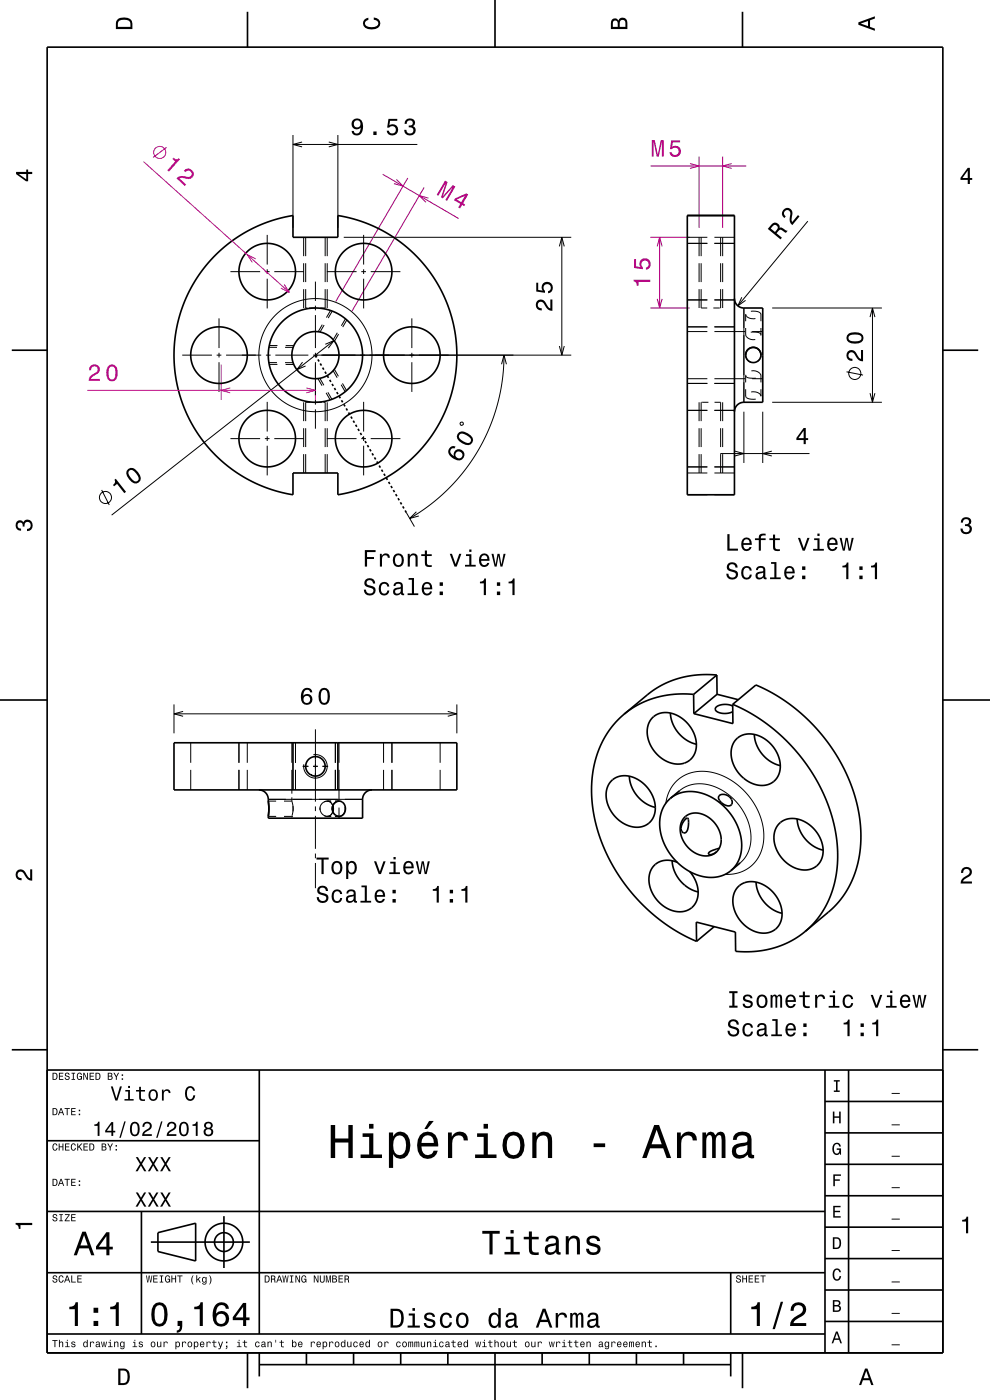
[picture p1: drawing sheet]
<svg xmlns="http://www.w3.org/2000/svg" width="210mm" height="297mm" viewBox="0 0 210 297" stroke-linecap="round" stroke-linejoin="round" font-family="sans-serif">
<path d="M46.9 77.3v7.5M66.9 77.3v7.5" fill="none" stroke="#ff0080" stroke-width=".21"/>
<g fill="none" stroke="#000" stroke-width=".21">
<path d="M62.1 28.6v19.7M71.7 28.6v19.7M48.9 57.6h6.3M56.2 57.6h1M56.7 49.8v6.3M56.7 57.1v1M56.7 59.1v6.3M58.2 57.6h6.3M64.4 50.3v4M64.4 55.8v4M64.8 50.3v4M64.8 55.8v4"/>
<path d="M66.9 59.7v4.1M69 50.3v4M69 55.8v4M69.3 57.6h6.3M69.4 50.3v4M69.4 55.8v4M72.9 50.3h48.3M76.6 57.6h1M77.1 49.8v6.3M77.1 57.1v1M77.1 59.1v6.3M78.6 57.6h6.3"/>
<path d="M145.8 50.3h4.2M145.8 51.6h4.2M148.3 50.3v4M148.3 55.8v4M148.7 50.3v4M148.7 55.8v4M151.5 50.3h4.3M151.5 51.6h4.3M152.9 50.3v4M152.9 55.8v4M153.3 50.3v4M153.3 55.8v4"/>
<path d="M38.7 75.3h6.3M46 75.3h1M46.5 67.5v6.3M46.5 74.8v1M46.5 76.8v6.3M48 75.3h7.4M56.4 75.3h1M57 76.9h1.7M57 73.7h1.8M57.1 77.3h1.7M57.1 73.3h1.8M58.4 75.3h7"/>
<path d="M60.5 76.9h1.7M60.5 73.7h1.7M60.6 77.3h1.7M60.6 73.3h1.7M64.4 61.3v4M64.8 61.3v4h.4M65.6 65.3h1.3M66.4 75.3h54.8M66.9 64.8v1M66.9 66.8v7M66.9 74.8v1M66.9 76.8v7"/>
<path d="M68.4 68.9l-.9 1.5M68.8 69l-.9 1.4M69 61.3v4h-1M69.4 61.3v4M70.1 65.9l-.9 1.5M70.5 66l-.9 1.5M70.7 78.6l.8 1.5M70.9 78.3l.9 1.5M71.6 70.6l-.9 1.5M71.8 70.9l-.9 1.5M73.3 67.6l-.9 1.5M73.6 67.9l-.9 1.5"/>
<path d="M87.4 67.5v6.3M87.4 74.8v1M87.4 76.8v6.3M145.8 70.3h4.2M145.8 69.3h4.2M145.8 63.6h4.2M148.3 61.3v4M148.7 61.3v4h1.3M151.3 65.3h1.4M151.5 70.3h6.5M151.5 69.3h4.3M151.5 63.6h4.3"/>
<path d="M152.9 61.3l-.1 4M153.3 61.3v4M157.8 65.3v20M158.2 75.3a1.62 1.62 0 0 0 1.1 1.6M158.2 71a1.71 1.71 0 0 0 2 1M158.2 79.7l.2 .3 .3 .2h1.6M158.2 66.7a1.65 1.65 0 0 0 2 .9M158.2 69.6v1.4M158.2 66.6v1.5M158.2 70.9v.1M158.2 79.5v1.6M159.3 70.5l1.7 .1 .4 .4"/>
<path d="M159.3 66l1.3 .1a.82 .82 0 0 1 .8 .6v1.4M159.4 78.7a1.72 1.72 0 0 1 2 1v1.4M159.5 70.3h2.3M161.4 75.3a1.61 1.61 0 0 1-.7 1.4M161.4 69.6v1.4M161.4 71v.2M161.4 79.7h.1M161.4 66.7v.1M163.8 65.3h23.3M48.9 93.1h6.3M56.2 93.1h1M56.7 85.3v6.3"/>
<path d="M56.7 92.6v1M56.7 94.6v6.3M58.2 93.1h6.3M64.4 85.3v4M64.4 90.8v4M64.4 96.3v4M64.8 90.8v4M64.8 96.3v4M65.9 85.3h-1.1v4M66.9 85.3h1.4M66.9 84.8v1M66.9 86.8v4.1"/>
<path d="M67.4 80.3l.9 1.5M67.8 80.2l.9 1.5M68.6 85.3h.4v4M69 90.8v4M69 96.3v4M69.2 83.3l.8 1.5M69.3 93.1h6.3M69.4 85.3v4M69.4 90.8v4M69.4 96.3v4M69.6 83.2l.8 1.5M72.4 81.6l.8 1.5"/>
<path d="M72.6 81.3l.9 1.6M76.6 93.1h1M77.1 85.3v6.3M77.1 92.6v1M77.1 94.6v6.3M78.6 93.1h6.3M145.8 80.3h4.2M145.8 81.3h4.2M145.8 87.1h4.2M145.8 99.1h4.2M148.3 85.3v4M148.3 90.8v4"/>
<path d="M148.3 96.3v4M148.7 90.8v4M148.7 96.3v4M148.8 85.3l-.1 4M148.9 85.3h1.4M151.5 80.3h6.5M151.5 81.3h4.3M151.5 87.1h4.3M151.5 99.1h4.3M151.6 85.3h1.3v4M152.9 90.8v4M152.9 96.3v4"/>
<path d="M153.3 85.3v4M153.3 90.8v4M153.3 96.3v4M157.8 87.3v10.9M158.2 84a1.46 1.46 0 0 0 1.7 .7h.4M158.2 82.6v1.4M158.2 84h.1M159.3 83.2a1.68 1.68 0 0 1 2.1 .8M159.5 80.3h2.3M161.4 82.6v1.4M161.4 84v.1M161.8 87.3v10.9"/>
<path d="M163.8 85.3h23.3M86.2 108.8l1.7 2.9M145.8 105h4.2M145.8 100.3h4.2M151.5 105h4.3M151.5 100.3h4.3M36.9 149.4v6.2M40.5 157.6v4.2M50.7 157.6v4.2M52.5 157.6v4.2M61.9 157.6v4.2M62.7 157.6v4.2"/>
<path d="M66.9 154.7v15.4M71.1 157.6v4.2M71.9 157.6v4.2M81.4 157.6v4.2M83.1 157.6v4.2M93.4 157.6v4.2M96.9 149.4v6.2M40.5 163.3v4.3M50.7 163.3v4.3M52.5 163.3v4.3M56.9 169.6h20M56.9 173.2h1.7"/>
<path d="M56.9 170h1.7M60.2 173.2h1.7M60.2 170h1.7M61.9 170l.3 1.1-.1 1M61.9 173.2h.1M61.9 163.3v5.1M61.9 169.2v.8M61.9 173.2v.1M61.9 173.4v.2M61.9 173.1v.1M62.1 171v1l-.2 1.1M62.7 163.3v4.3"/>
<path d="M64.2 162.6h1.2M65.9 164.4h.1M66.4 162.6h1M66.5 160.1a2.5 2.5 0 0 1 2.9 2.3 2.5 2.5 0 0 1-2.6 2.7 2.5 2.5 0 0 1-2.4-3M66.9 171.1v1M66.9 173.1v7M67.9 171.3a1.62 1.62 0 0 0 1.5 1.9M68.4 162.6h1.2M68.7 170.1a1.62 1.62 0 0 0-.8 1.7M68.7 173l.7 .2M69.4 170l-.7 .2M69.4 173.2h.9"/>
<path d="M69.4 170h.9M69.4 170l-.6 .1M69.4 173.2l.6-.2 .6-.8-.4 .7zM69.4 170l.8 .3 .4 .7M69.4 170h.2a1.24 1.24 0 0 1 1 .9M71 173.2h.9M71 170h.9M71.1 163.3v4.3M71.2 170.1a1.66 1.66 0 0 0-.8 1.8M71.3 173l.6 .2M71.9 170l-.7 .2M71.9 170l.4 .1"/>
<path d="M71.9 163.3v6.5M71.9 171.3v2.3M73.2 171.2a1.53 1.53 0 0 1-1.3 2M81.4 163.3v4.3M83.1 163.3v4.3M93.4 163.3v4.3M141.2 170.4l.1-.5a7.7 7.7 0 0 1 10.2-5.9l2.1 .7 2.3 1.4 2.1 1.8 1.7 2.1 1.3 2.4 .8 2.5 .2 2.5-.2 2.3a7.5 7.5 0 0 1-8 5.8M144.2 167.7a8 8 0 0 1 9.5 .3l2.3 1.9 1.6 2.2a8.9 8.9 0 0 1 .1 10.3l-.7 .7M66.9 181.1v1M66.9 183.1v5.3"/>
<circle cx="66.9" cy="75.3" r="12"/>
</g>
<path d="M86.5 37.8l-15.3 26.2M90 39.8l-15.3 26.2M148.3 33.2v15.1M153.3 33.2v15.1M137.9 50.3h8.4M137.9 65.3h8.4" fill="none" stroke="#800080" stroke-width=".21"/>
<g fill="none" stroke="#000" stroke-width=".35">
<path d="M10 10h190v277h-190zM52.5 2.5v7.5M105 0v10M157.5 2.5v7.5M45.7 54.1l3.4-2.9 4.1-2.5 4.3-1.9 4.6-1.1v4.6h9.6v-4.6l4.5 1.1 4.2 1.7 4 2.5 3.8 3.2 2 2.3 1.8 2.4 1.6 2.8 1.2 2.5 1 3.1 .7 2.9 .3 2.7 .1 2.8-.2 3-.4 2.7-.7 2.7-1.1 3-1.2 2.5-1.4 2.3-1.8 2.5-2 2.2-3.4 2.9-4 2.5-4.4 1.8-4.6 1.2v-4.7h-9.6v4.7l-4.5-1.1-4.2-1.7-4.2-2.7-3.6-3.1-2-2.2-1.6-2.2-1.7-2.8-1.2-2.5-1-2.8-.7-2.9-.4-2.8-.1-2.9 .1-2.8 .5-3 .7-2.9 1-2.8 1.3-2.7 1.6-2.6 1.6-2.2zM145.8 45.7h10v59.3h-10zM2.5 74.3h7.5M66.9 75.3l.3 .5M67.4 76.3l.3 .4M67.9 77.1l.3 .5M68.4 78l.3 .4M68.9 78.8l.3 .5"/>
<path d="M69.4 79.7l.3 .5M155.8 63.3a2 2 0 0 0 2 2h4v20h-4a2 2 0 0 0-2 2M158.2 75.3a1.62 1.62 0 0 0 1.6 1.6 1.62 1.62 0 0 0 1.6-1.6M158.2 75.3a1.62 1.62 0 0 1 1.6-1.6 1.62 1.62 0 0 1 1.6 1.6M200 74.3h7.5M69.9 80.6l.3 .4M70.4 81.4l.3 .5M70.9 82.3l.3 .4M71.4 83.2l.3 .4M71.9 84l.3 .5M72.4 84.9l.3 .4M72.9 85.8l.3 .4"/>
<path d="M73.4 86.6l.3 .5M73.9 87.5l.3 .4M74.4 88.4l.3 .4M74.9 89.2l.3 .5M75.4 90.1l.3 .4M75.9 91l.3 .4M76.4 91.8l.3 .5M76.9 92.7l.3 .4M77.4 93.6l.3 .4M77.9 94.4l.3 .5M78.4 95.3l.3 .4M78.9 96.2l.3 .4"/>
<path d="M79.4 97l.3 .5M79.9 97.9l.3 .4M80.4 98.8l.3 .4M80.9 99.6l.3 .5M81.4 100.5l.3 .4M81.9 101.4l.3 .4M82.4 102.2l.3 .5M82.9 103.1l.3 .4M83.4 104l.3 .4M83.9 104.8l.3 .5M84.4 105.7l.3 .4M84.9 106.6l.3 .4"/>
<path d="M85.4 107.4l.3 .5M85.9 108.3l.3 .5M0 148.5h10M36.9 157.6h60v10h-60zM62.1 157.6v10M71.7 157.6v10M132.4 151.5l-2.2 2.2-1.9 2.7-1.4 2.9-.9 3.3-.5 3.4v3.5l.5 3.6 1 3.7 1.4 3.8 1.7 3.3 2.3 3.5 2.6 3.1 2.8 2.8 3.3 2.7 3 1.9 3.7 1.8M138.4 152.3a4.9 4.9 0 0 1 6.5 .3 6.3 6.3 0 0 1 2.2 7.8 4.4 4.4 0 0 1-6.2 .8 6.7 6.7 0 0 1-3.2-8zM142.2 151.3a7.3 7.3 0 0 0 5.5 6.6M147.1 147.3h-4l-4 .7-3.6 1.4-3.1 2.1M147.1 147.3l.1 4.1M152.1 143.2l-2.8-.1-2.7 .2-2.5 .6-2.3 .8-1.7 .8-1.8 1.1-5.9 4.9"/>
<path d="M152.1 143.2v4.1M152.1 143.2l-5 4.1M152.1 147.3l4.5 1.1M152.1 147.3l-4.9 4.1M155.4 149.4l4.9-4.1 3.5 1.7 3.4 2.2 2.5 2 2.2 2 2.2 2.4 1.7 2.2 1.8 2.7 1.4 2.6 1.1 2.4 1 2.7 1.1 4.6 .4 4.2-.3 4.4-1 4-1.4 3.1-2 2.8-1.9 2-5.2 4.3M155.4 149.4l3.4 1.7 3.5 2.2 2.7 2.2 3 2.9 2.7 3.3 2.1 3.1 1.9 3.7 1.4 3.6 1 3.9 .5 3.6v3.7l-.5 3.6-.9 3.1-1.4 2.9-1.8 2.5-2.2 2.2M155.4 149.4l.1 4.1-8.3-2.1M155.4 149.8a3.2 3.2 0 0 0-3.6 .4 1.1 1.1 0 0 0 1.3 1.1h1.2l1.1-.3M156.2 156.8a4.8 4.8 0 0 1 6.5 .3 6.3 6.3 0 0 1 2.2 7.8 4.4 4.4 0 0 1-6.2 .9 6.7 6.7 0 0 1-3.2-8zM160 155.8a7.3 7.3 0 0 0 5.5 6.6M200 148.5h10M54.9 167.6a2.05 2.05 0 0 1 2 2.4"/>
<path d="M56.9 170l.1 1.2-.1 2M56.9 170l.1 1.9-.1 1.3M70.6 170.9v1.3v-1.2M70.9 170.4a1.35 1.35 0 0 1 1.6-.3 1.35 1.35 0 0 1 .8 1.5 1.41 1.41 0 0 1-1.4 1.6 1.41 1.41 0 0 1-1.4-1.6zM78.9 167.6a2 2 0 0 0-2 2v4h-20v-.4M129.7 165.7a4.8 4.8 0 0 1 6.5 .3 6.2 6.2 0 0 1 2.1 7.9 4.5 4.5 0 0 1-6.3 .6 6.6 6.6 0 0 1-2.9-8zM133.5 164.7a7.3 7.3 0 0 0 5.5 6.6M142.2 169.3a8 8 0 0 1 9.5 .3l2.3 1.9 1.9 2.6a8.7 8.7 0 0 1-.3 10.1l-.6 .5M142.2 169.3a8.1 8.1 0 0 0-1.3 9.8l1.4 2.3 2.1 2.2a8.7 8.7 0 0 0 10.1 1.5l.5-.4M144.2 167.7l-2 1.6M145.2 173.5a4.1 4.1 0 0 1 5.7 .4 4.9 4.9 0 0 1 1.2 6.7 4.1 4.1 0 0 1-5.8-.5 5 5 0 0 1-1.3-6.5zM145.4 173.8l.5-.2a3.6 3.6 0 0 1-.4 3 .8 .8 0 0 1-.9-.2 .8 .8 0 0 1-.1-.9l.3-.9z"/>
<path d="M152.6 179.9a4.5 4.5 0 0 0-2.3 1.1v.2a1.55 1.55 0 0 0 1.7-.5M152.6 168.8a1.77 1.77 0 0 1 1.9 .1 1.77 1.77 0 0 1 .7 1.8 1.59 1.59 0 0 1-2.3-.5l-.5-.8zM165.3 174.7a4.9 4.9 0 0 1 6.5 .4 6.3 6.3 0 0 1 2.2 7.7 4.4 4.4 0 0 1-6.2 .9 6.6 6.6 0 0 1-3.1-8.2zM169.1 173.7a7.3 7.3 0 0 0 5.5 6.7M142.6 182.6a7.3 7.3 0 0 0 5.5 6.6M143.7 182.9a4.1 4.1 0 0 0-4.7 .5 4.1 4.1 0 0 0-1.2 4.5 6.9 6.9 0 0 0 7.3 5.4 4.2 4.2 0 0 0 2.7-5.8l-.6-1.3-.9-1.3M151.5 196.6l-3.7 3.1M156.5 188.1a4.9 4.9 0 0 1 6.6 .4 6.3 6.3 0 0 1 2.2 7.7 4.4 4.4 0 0 1-6.2 .9 6.7 6.7 0 0 1-3.2-8zM157 183.1l-2 1.6M160.4 187.1a7.3 7.3 0 0 0 5.5 6.6M170.8 197.6l-3 2-3.6 1.5-3.7 .7h-4.2h-.3v-4.1l-8.3-2.1 .1 4.1M2.5 222.7h7.5"/>
<path d="M10 227h190M55 227v56M175 233.7h25M175 227v60M180 227v60M200 222.7h7.5M10 257h165M10 242h45M30 257v26M47.5 258v11M175 253.7h25M175 247h25"/>
<path d="M175 240.3h25M10 270h165M32 263.5h21M33.5 261.5l8-2v8l-8-2zM155 270v13M175 273.7h25M175 267h25M175 260.3h25M10 283h165M52.5 287v7.5M55 289.5h100M55 287v5"/>
<path d="M65 287v2.5M75 287v2.5M85 287v2.5M95 287v2.5M105 287v10M115 287v2.5M125 287v2.5M135 287v2.5M145 287v2.5M155 287v5M157.5 287v7.5M175 280.3h25"/>
<circle cx="56.7" cy="57.6" r="6"/>
<circle cx="77.1" cy="57.6" r="6"/>
<circle cx="46.5" cy="75.3" r="6"/>
<circle cx="66.9" cy="75.3" r="10"/>
<circle cx="66.9" cy="75.3" r="5"/>
<circle cx="87.4" cy="75.3" r="6"/>
<circle cx="56.7" cy="93.1" r="6"/>
<circle cx="77.1" cy="93.1" r="6"/>
<circle cx="66.9" cy="162.6" r="2.07"/>
<circle cx="47.5" cy="263.5" r="2"/>
<circle cx="47.5" cy="263.5" r="4"/>
</g>
<g fill="#000">
<path d="M25 4a2.2 2.2 0 0 0-.4 2.2h3.5v-1.2a1.42 1.42 0 0 0-1.8-1.3zM25.3 4.4a2.13 2.13 0 0 1 2.3 .3l.1 1h-2.7l.1-1z" fill-rule="evenodd"/>
<path d="M77.3 4.2l.8-.4v.4a.7 .7 0 0 0-.7 .5 .7 .7 0 0 0 .4 .8 1.7 1.7 0 0 0 2.5-.5 .9 .9 0 0 0-1-.8v-.5a1.24 1.24 0 0 1 1.4 1.1 1.24 1.24 0 0 1-1.1 1.4 2.22 2.22 0 0 1-2.5-.7l-.1-.5z" fill-rule="evenodd"/>
<path d="M129.8 4.2l-.2 .7v1.3h3.5v-1.4a.98 .98 0 0 0-.8-1 .98 .98 0 0 0-1.1 .6 .83 .83 0 0 0-1.4-.2zM130.1 4.5a.54 .54 0 0 1 .7-.1 .54 .54 0 0 1 .2 .6v.7h-1zM131.6 4.4a.62 .62 0 0 1 .7-.1 .62 .62 0 0 1 .4 .6v.8h-1.2z" fill-rule="evenodd"/>
<path d="M182.1 4.7v.6l3.5 1.2v-.4l-1-.4v-1.4l1-.4v-.4zM182.6 5l1.5-.5v1z" fill-rule="evenodd"/>
<path d="M3.4 36.5v.4l2.1 1.6h.5v-1.6h.8v-.4h-.8v-.5h-.4v.5zM4 36.9h1.6v1.1z" fill-rule="evenodd"/>
<path d="M205.3 35.6l-1.6 2.1v.5h1.6v.8h.4v-.8h.5v-.4h-.5v-2.2zM205.3 36.2v1.6h-1.1z" fill-rule="evenodd"/>
<path d="M3.6 110.6a.86 .86 0 0 1 1.4 .2 1.06 1.06 0 0 1 1.2-.5 1.06 1.06 0 0 1 .7 1.2 1.1 1.1 0 0 1-1.2 1.2v-.5a.71 .71 0 0 0 .8-1 .71 .71 0 0 0-1.3-.1v.6h-.4a.61 .61 0 0 0-.3-.8 .61 .61 0 0 0-.8 .3 .61 .61 0 0 0 .2 .8l.6 .1v.5a1.15 1.15 0 0 1-1.2-.7 1.15 1.15 0 0 1 .3-1.3z" fill-rule="evenodd"/>
<path d="M204.1 110a1.08 1.08 0 0 1 1.4-.2 1.08 1.08 0 0 1 .4 1.3l-.3 .3a1.06 1.06 0 0 1 .5 1.2 1.06 1.06 0 0 1-1.2 .7 1.1 1.1 0 0 1-1.2-1.2h.5a.71 .71 0 0 0 1 .8 .71 .71 0 0 0 .1-1.3h-.6v-.4a.61 .61 0 0 0 .8-.3 .61 .61 0 0 0-.2-.8 .61 .61 0 0 0-.9 .2l-.1 .6h-.5z" fill-rule="evenodd"/>
<path d="M3.6 184.7a1.22 1.22 0 0 1 2 .8l.4 .5 .4 .3v-1.9h.4v2.4a1.8 1.8 0 0 1-1.7-1.4 .71 .71 0 0 0-.9-.5 .71 .71 0 0 0-.5 .9 .71 .71 0 0 0 .9 .5v.4a1.19 1.19 0 0 1-1.2-.6 1.19 1.19 0 0 1 .2-1.4z" fill-rule="evenodd"/>
<path d="M204.2 184.2a1.18 1.18 0 0 1 1.9 .3 1.18 1.18 0 0 1-1 1.7l-.5 .4-.3 .4h1.9v.4h-2.4a1.81 1.81 0 0 1 1.4-1.7 .71 .71 0 0 0 .5-.9 .71 .71 0 0 0-.9-.5 .71 .71 0 0 0-.5 .9h-.5z" fill-rule="evenodd"/>
<path d="M11.1 227.6v1.5h.5a.77 .77 0 0 0 .6-.8 .77 .77 0 0 0-.6-.7zM11.3 227.8a.58 .58 0 0 1 .7 .5 .58 .58 0 0 1-.7 .6zM12.5 227.6v1.5h.9v-.2h-.7v-.5h.7v-.2h-.7v-.4h.7v-.2zM13.9 227.7a.53 .53 0 0 0 0 .6 .53 .53 0 0 0 .6 .2 .32 .32 0 0 1-.2 .5 .32 .32 0 0 1-.4-.4h-.2a.5 .5 0 0 0 .7 .5 .5 .5 0 0 0 .1-.8l-.3-.1a.28 .28 0 0 1-.2-.4 .28 .28 0 0 1 .4-.1 .28 .28 0 0 1 .2 .3h.1a.51 .51 0 0 0-.3-.4 .51 .51 0 0 0-.5 .1zM15.2 227.6v.2h.3v1.1h-.3v.2h.7v-.2h-.2v-1.1h.2v-.2zM16.4 227.8l-.1 .2a.69 .69 0 0 0 0 .8 .69 .69 0 0 0 .8 .3l.2-.2 .1 .2v-.8h-.6v.2h.4l-.2 .4a.6 .6 0 0 1-.5-.6 .6 .6 0 0 1 .5-.6l.2 .3h.2l-.1-.2a.51 .51 0 0 0-.9 0zM17.7 227.6v1.5h.1v-1.2l.6 1.2h.2v-1.5h-.1v1.2l-.6-1.2zM19 227.6v1.5h1v-.2h-.8v-.5h.7v-.2h-.7v-.4h.7v-.2zM20.3 227.6v1.5h.5a.77 .77 0 0 0 .6-.8 .77 .77 0 0 0-.6-.7zM20.5 227.8a.58 .58 0 0 1 .6 .5 .58 .58 0 0 1-.6 .6zM22.9 227.6v1.5h.5a.42 .42 0 0 0 .5-.3 .42 .42 0 0 0-.3-.5l.2-.2-.1-.4zM23.1 227.8h.3a.23 .23 0 0 1 .2 .2 .23 .23 0 0 1-.2 .2h-.3zM23.1 228.4h.3a.26 .26 0 0 1 .3 .2 .26 .26 0 0 1-.3 .3h-.3zM24.1 227.6l.5 .9v.6h.2v-.6l.5-.9h-.3l-.3 .7-.4-.7zM25.8 228.8v.3h.3v-.3zM25.8 227.9v.3h.3v-.3z" fill-rule="evenodd"/>
<path d="M11.1 235.1v1.5h.5a.77 .77 0 0 0 .6-.8 .77 .77 0 0 0-.6-.7zM11.3 235.3a.58 .58 0 0 1 .7 .5 .58 .58 0 0 1-.7 .6zM12.8 235.1l-.5 1.5h.2l.2-.5h.6l.1 .5h.2l-.5-1.5zM13 235.3l.2 .7h-.5zM13.7 235.1v.2h.5v1.3h.2v-1.3h.4v-.2zM15.1 235.1v1.5h1v-.2h-.8v-.5h.7v-.2h-.7v-.4h.7v-.2zM16.7 236.3v.3h.3v-.3zM16.7 235.4v.3h.3v-.3z" fill-rule="evenodd"/>
<path d="M23.5 230.5l1 3h.4l1-3h-.5l-.7 2.5-.8-2.5zM26.6 231.2v.4h.6v1.6h-.8v.3h1.9v-.3h-.7v-2zM27.2 230.4v.4h.4v-.4zM29.5 230.6v.6h-.6v.4h.6v1.5a.89 .89 0 0 0 1.3 .4v-.3a.58 .58 0 0 1-.9-.3v-1.3h.9v-.4h-.9v-.6zM31.8 231.4a1.24 1.24 0 0 0-.2 1.5 1.24 1.24 0 0 0 1.3 .6 1.24 1.24 0 0 0 .6-1.5 1.24 1.24 0 0 0-1.4-.8zM32 231.6a.58 .58 0 0 1 .7-.2 .58 .58 0 0 1 .4 .5 .8 .8 0 0 1 0 .9 .8 .8 0 0 1-.9 .4 1.16 1.16 0 0 1-.2-1.6zM34.3 231.2v2.3h.4v-1.3a.57 .57 0 0 1 .3-.7 .57 .57 0 0 1 .8 .2v.2h.4a.77 .77 0 0 0-.6-.8 .77 .77 0 0 0-.9 .4v-.3zM39.5 230.8a1.74 1.74 0 0 0 .8 2.8 1.14 1.14 0 0 0 1.1-1.2h-.4a.7 .7 0 0 1-.9 .7 1.78 1.78 0 0 1 0-2.3 .61 .61 0 0 1 .9 .6h.4a1.02 1.02 0 0 0-.7-1 1.02 1.02 0 0 0-1.2 .4z" fill-rule="evenodd"/>
<path d="M176.7 235.8h.3v1h1v-1h.3v2.5h-.3v-1.2h-1v1.2h-.3z" fill-rule="evenodd"/>
<path d="M176.9 229.1h1.2v.3h-.4v1.9h.4v.3h-1.2v-.3h.4v-1.9h-.4z" fill-rule="evenodd"/>
<path d="M189.1 238.5h1.8v.2h-1.8z" fill-rule="evenodd"/>
<path d="M189.1 231.9h1.8v.2h-1.8z" fill-rule="evenodd"/>
<path d="M3.3 259.4h3.5v.5h-2.5v.8h-.3a.77 .77 0 0 0-.7-.9z" fill-rule="evenodd"/>
<path d="M11.3 257.7a.53 .53 0 0 0 0 .6 .53 .53 0 0 0 .6 .2 .32 .32 0 0 1-.2 .5 .32 .32 0 0 1-.4-.4h-.2a.5 .5 0 0 0 .7 .5 .5 .5 0 0 0 .1-.8l-.3-.1a.29 .29 0 0 1-.2-.4 .29 .29 0 0 1 .4-.1 .29 .29 0 0 1 .2 .3h.1a.51 .51 0 0 0-.3-.4 .51 .51 0 0 0-.5 .1zM12.6 257.6v.2h.3v1.1h-.3v.2h.7v-.2h-.2v-1.1h.2v-.2zM13.8 257.6v.2h.8l-.9 1.3h1.1v-.2h-.8l.8-1.3zM15.1 257.6v1.5h1v-.2h-.8v-.5h.7v-.2h-.7v-.4h.7v-.2z" fill-rule="evenodd"/>
<path d="M11.1 250.1v1.5h.5a.77 .77 0 0 0 .6-.8 .77 .77 0 0 0-.6-.7zM11.3 250.3a.58 .58 0 0 1 .7 .5 .58 .58 0 0 1-.7 .6zM12.8 250.1l-.5 1.5h.2l.2-.5h.6l.1 .5h.2l-.5-1.5zM13 250.3l.2 .7h-.5zM13.7 250.1v.2h.5v1.3h.2v-1.3h.4v-.2zM15.1 250.1v1.5h1v-.2h-.8v-.5h.7v-.2h-.7v-.4h.7v-.2zM16.7 251.3v.3h.3v-.3zM16.7 250.4v.3h.3v-.3z" fill-rule="evenodd"/>
<path d="M11.3 242.7l-.1 .3a.67 .67 0 0 0 0 .8 .67 .67 0 0 0 .8 .2l.2-.5h-.2l-.2 .4a.6 .6 0 0 1-.5-.6 .6 .6 0 0 1 .5-.6l.2 .3h.2l-.2-.3a.5 .5 0 0 0-.7 0zM12.4 242.6v1.5h.3v-.7h.6v.7h.2v-1.5h-.2v.6h-.6v-.6zM13.8 242.6v1.5h.9v-.2h-.7v-.5h.7v-.2h-.7v-.4h.7v-.2zM15.2 242.7l-.1 .3a.67 .67 0 0 0 0 .8 .67 .67 0 0 0 .8 .2l.2-.5h-.2l-.2 .4a.6 .6 0 0 1-.5-.6 .6 .6 0 0 1 .5-.6l.2 .3h.2l-.2-.3a.5 .5 0 0 0-.7 0zM16.4 242.6v1.5h.2v-.6l.2-.1 .5 .7h.2l-.6-.9 .6-.6h-.3l-.6 .7v-.7zM17.7 242.6v1.5h1v-.2h-.8v-.5h.7v-.2h-.7v-.4h.7v-.2zM19 242.6v1.5h.5a.77 .77 0 0 0 .6-.8 .77 .77 0 0 0-.6-.7zM19.2 242.8a.58 .58 0 0 1 .6 .5 .58 .58 0 0 1-.6 .6zM21.6 242.6v1.5h.5a.42 .42 0 0 0 .5-.3 .42 .42 0 0 0-.3-.5l.2-.2-.1-.4zM21.8 242.8h.3a.23 .23 0 0 1 .2 .2 .23 .23 0 0 1-.2 .2h-.3zM21.8 243.4h.3a.26 .26 0 0 1 .3 .2 .26 .26 0 0 1-.3 .3h-.3zM22.8 242.6l.5 .9v.6h.2v-.6l.5-.9h-.3l-.3 .7-.4-.7zM24.5 243.8v.3h.3v-.3zM24.5 242.9v.3h.3v-.3z" fill-rule="evenodd"/>
<path d="M20 238.5v.3h.7v2.2h.4v-3h-.3a.66 .66 0 0 1-.8 .5zM23.6 238l-1.3 1.9v.3h1.3v.8h.4v-.8h.4v-.3h-.4v-1.9zM23.6 238.5v1.4h-.9zM26.4 237.9l-1.1 3.5h.3l1.1-3.5zM27.8 238.4a2.29 2.29 0 0 0 .3 2.6 .98 .98 0 0 0 1.5-.8 1.97 1.97 0 0 0-.6-2.1h-.9zM28.3 238.4h.6a2.03 2.03 0 0 1 0 2.2h-.6a2.03 2.03 0 0 1 0-2.2zM30.5 238.2l-.3 .8h.4a.6 .6 0 0 1 .4-.7 .6 .6 0 0 1 .8 .5 .6 .6 0 0 1-.4 .7l-.3 .1a1.4 1.4 0 0 0-1 1.4h2.1v-.4h-1.6l.7-.7a1 1 0 0 0 .8-1.4 1 1 0 0 0-1.6-.3zM34.2 237.9l-1.1 3.5h.3l1.1-3.5zM35.7 238.2l-.3 .8h.4a.6 .6 0 0 1 .5-.7 .6 .6 0 0 1 .7 .5 .6 .6 0 0 1-.4 .7l-.3 .1a1.4 1.4 0 0 0-1 1.4h2.1v-.4h-1.6l.2-.4 .5-.3a1 1 0 0 0 .8-1.4 1 1 0 0 0-1.6-.3zM38.2 238.4a2.29 2.29 0 0 0 .4 2.6 .97 .97 0 0 0 1.4-.8 1.98 1.98 0 0 0-.5-2.1h-.9zM38.7 238.4h.6a2.05 2.05 0 0 1 0 2.2h-.6a2.03 2.03 0 0 1 0-2.2zM40.8 238.5v.3h.7v2.2h.4v-3h-.3a.66 .66 0 0 1-.8 .5zM43.5 238.2a.72 .72 0 0 0 .2 1.2 .95 .95 0 0 0-.4 1.3 .95 .95 0 0 0 1.3 .3 .88 .88 0 0 0 .6-.8 .88 .88 0 0 0-.5-.8 .76 .76 0 0 0 .4-1 .76 .76 0 0 0-.9-.4zM43.6 240.1a.61 .61 0 0 1 1.2 0 .61 .61 0 0 1-1.2 0zM43.7 238.8a.51 .51 0 0 1 1 0 .51 .51 0 0 1-1 0z" fill-rule="evenodd"/>
<path d="M28.8 245.5l.9 1.4-.9 1.6h.4l.7-1.2 .7 1.2h.5l-1-1.6 .9-1.4h-.4l-.7 1.1-.6-1.1zM31.4 245.5l.9 1.4-.9 1.6h.4l.7-1.2 .7 1.2h.5l-1-1.6 .9-1.4h-.4l-.7 1.1-.6-1.1zM34 245.5l.9 1.4-.9 1.6h.4l.7-1.2 .7 1.2h.5l-1-1.6 .9-1.4h-.4l-.7 1.1-.6-1.1z" fill-rule="evenodd"/>
<path d="M28.8 253l.9 1.4-.9 1.6h.4l.7-1.2 .7 1.2h.5l-1-1.6 .9-1.4h-.4l-.7 1.1-.6-1.1zM31.4 253l.9 1.4-.9 1.6h.4l.7-1.2 .7 1.2h.5l-1-1.6 .9-1.4h-.4l-.7 1.1-.6-1.1zM34 253l.9 1.4-.9 1.6h.4l.7-1.2 .7 1.2h.5l-1-1.6 .9-1.4h-.4l-.7 1.1-.6-1.1z" fill-rule="evenodd"/>
<path d="M70.2 238.7v7h.9v-3.3h2.8v3.3h.9v-7h-.9v2.8h-2.8v-2.8zM76.9 240.4v.8h1.4v3.7h-1.8v.8h4.5v-.8h-1.8v-4.5zM78.3 238.4v1h.9v-1zM82.5 240.2v7.6h.9v-3a1.85 1.85 0 0 0 2 1 1.85 1.85 0 0 0 1.5-1.6 3.4 3.4 0 0 0-1.1-3.9 1.7 1.7 0 0 0-2.4 .8v-.9zM83.8 241.4a1.25 1.25 0 0 1 1.3-.5 1.25 1.25 0 0 1 .9 1.2 2.69 2.69 0 0 1-.7 2.8 1.28 1.28 0 0 1-1.8-1v-1.9zM91 237.8l-1 1.7h.6l1.4-1.7zM89.1 240.8a4.1 4.1 0 0 0 0 4.3 2.18 2.18 0 0 0 2.2 .7 2.18 2.18 0 0 0 1.6-1.7h-.9l-.5 .7-.7 .3a1.51 1.51 0 0 1-1.4-1.9h3.5a2.89 2.89 0 0 0-1.3-3l-.9-.1-.9 .2zM89.8 241.3a1.32 1.32 0 0 1 1.6-.3 1.32 1.32 0 0 1 .6 1.5h-2.6l.1-.7zM95 240.2v5.5h.9v-3.1a1.33 1.33 0 0 1 .7-1.6 1.33 1.33 0 0 1 1.7 .5l.1 .4h.9a1.79 1.79 0 0 0-1.4-1.8 1.79 1.79 0 0 0-2.1 1v-.9zM101.2 240.4v.8h1.4v3.7h-1.8v.8h4.5v-.8h-1.8v-4.5zM102.6 238.4v1h.9v-1zM107.2 240.8a4 4 0 0 0 0 4.3 2.29 2.29 0 0 0 3.9-.9 3.3 3.3 0 0 0-1.2-3.9l-1-.2-1 .2zM107.9 241.4a1.34 1.34 0 0 1 1.4-.5 1.34 1.34 0 0 1 1 1.1 2.64 2.64 0 0 1-.8 2.9 1.35 1.35 0 0 1-1.9-1v-1.9zM112.9 240.2v5.5h.9v-3.2a1.36 1.36 0 0 1 .6-1.4 1.36 1.36 0 0 1 1.6 .1l.2 1.1v3.4h.9v-3.6a1.77 1.77 0 0 0-1.2-2 1.77 1.77 0 0 0-2.1 1v-.9zM125.9 242.6v.8h2.5v-.8zM138.8 238.7l-2.6 7h.9l.8-2.1h2.8l.7 2.1h1l-2.6-7zM139.3 239.7l1.1 3h-2.2zM143.6 240.2v5.5h.9v-3.1a1.33 1.33 0 0 1 .7-1.6 1.33 1.33 0 0 1 1.7 .5v.4h.9a1.79 1.79 0 0 0-1.3-1.8 1.79 1.79 0 0 0-2.1 1v-.9zM149 240.2v5.5h.8v-3.7a1 1 0 0 1 .7-1.2 .82 .82 0 0 1 .6 1.1v3.8h.7v-3.7a1.01 1.01 0 0 1 .8-1.2l.4 .3 .1 .8v3.8h.8l-.1-4.6-.1-.5-.3-.4-.6-.1-.6 .2-.5 .5-.3-.5-.7-.2-.5 .2-.4 .5v-.6zM156 240.5l-.4 .6-.1 .7h.8a1.23 1.23 0 0 1 .9-1 1.23 1.23 0 0 1 1.3 .5v.8l-.1 .2-.4 .1a2.74 2.74 0 0 0-2.6 1.1 1.67 1.67 0 0 0 .4 2 1.67 1.67 0 0 0 2 .1l.8-.6 .2 .6 .7 .2 .5-.1v-.7l-.5-.1-.1-3.2a1.59 1.59 0 0 0-1.9-1.6l-.9 .1zM156.3 243.6l2.2-.7a1.54 1.54 0 0 1-.4 1.8 1.54 1.54 0 0 1-1.7 .1 1.07 1.07 0 0 1-.1-1.2z" fill-rule="evenodd"/>
<path d="M176.7 255.8h1.6v.3h-1.2v.8h1.1v.3h-1.1v.8h1.2v.3h-1.6z" fill-rule="evenodd"/>
<path d="M176.8 249.1h1.6v.3h-1.3v.8h1v.3h-1v1.1h-.3z" fill-rule="evenodd"/>
<path d="M176.8 242.8a.85 .85 0 0 1 1-.4 .85 .85 0 0 1 .6 .8h-.4v-.2a.49 .49 0 0 0-.5-.3 .49 .49 0 0 0-.4 .3 1.21 1.21 0 0 0 .4 1.7 .66 .66 0 0 0 .6-.8h-.6v-.3h.9v1.4h-.2v-.4l-.3 .3a.85 .85 0 0 1-1.3-.6v-1.1z" fill-rule="evenodd"/>
<path d="M189.1 258.5h1.8v.2h-1.8z" fill-rule="evenodd"/>
<path d="M189.1 251.9h1.8v.2h-1.8z" fill-rule="evenodd"/>
<path d="M189.1 245.2h1.8v.2h-1.8z" fill-rule="evenodd"/>
<path d="M11.3 270.7a.53 .53 0 0 0 0 .6 .53 .53 0 0 0 .6 .2 .32 .32 0 0 1-.2 .5 .32 .32 0 0 1-.4-.4h-.2a.5 .5 0 0 0 .7 .5 .5 .5 0 0 0 .1-.8l-.3-.1a.29 .29 0 0 1-.2-.4 .29 .29 0 0 1 .4-.1 .29 .29 0 0 1 .2 .3h.1a.51 .51 0 0 0-.3-.4 .51 .51 0 0 0-.5 .1zM12.6 270.7l-.1 .3a.67 .67 0 0 0 0 .8 .67 .67 0 0 0 .8 .2l.2-.5h-.2l-.2 .4a.6 .6 0 0 1-.5-.6 .6 .6 0 0 1 .5-.6l.2 .3h.2l-.2-.3a.5 .5 0 0 0-.7 0zM14.1 270.6l-.5 1.5h.2l.2-.5h.6l.1 .5h.2l-.5-1.5zM14.3 270.8l.2 .7h-.5zM15.1 270.6v1.5h1v-.2h-.8v-1.3zM16.4 270.6v1.5h1v-.2h-.8v-.5h.7v-.2h-.7v-.4h.7v-.2z" fill-rule="evenodd"/>
<path d="M17.5 261.3l-1.9 5h.7l.5-1.5h2l.5 1.5h.7l-1.8-5zM17.8 262l.8 2.2h-1.5zM22.6 261.4l-2.2 3v.7h2.2v1.2h.6v-1.2h.7v-.6h-.7v-3.1zM22.6 262.2v2.3h-1.6z" fill-rule="evenodd"/>
<path d="M31 270.6l.2 1.5h.2l.2-1.3 .3 1.3h.2l.2-1.5h-.2l-.1 1.3-.3-1.3h-.1l-.3 1.3-.1-1.3zM32.5 270.6v1.5h1v-.2h-.8v-.5h.7v-.2h-.7v-.4h.7v-.2zM33.9 270.6v.2h.3v1.1h-.3v.2h.7v-.2h-.2v-1.1h.2v-.2zM35.1 270.8l-.1 .2a.69 .69 0 0 0 0 .8 .69 .69 0 0 0 .8 .3l.1-.2 .2 .2v-.8h-.6v.2h.4l-.2 .4a.6 .6 0 0 1-.5-.6 .6 .6 0 0 1 .5-.6l.2 .3h.2l-.1-.2a.5 .5 0 0 0-.9 0zM36.4 270.6v1.5h.2v-.7h.6v.7h.2v-1.5h-.2v.6h-.6v-.6zM37.6 270.6v.2h.5v1.3h.2v-1.3h.4v-.2zM40.9 270.5a1.35 1.35 0 0 0 .2 2 1.83 1.83 0 0 1 0-2zM41.6 270.5v1.6h.2v-.4l.2-.2 .4 .6h.2l-.4-.8 .4-.4h-.2l-.6 .5v-.9zM43 271a.59 .59 0 0 0-.2 .8 .59 .59 0 0 0 .7 .3l.1-.2a.31 .31 0 0 1-.1 .4 .31 .31 0 0 1-.4-.1h-.2a.47 .47 0 0 0 .5 .3 .47 .47 0 0 0 .4-.5v-1.1h-.2v.2l-.3-.2zM43.1 271.2l.1-.1a.42 .42 0 0 1 .4 .4 .42 .42 0 0 1-.4 .4l-.1-.2zM44.4 270.5a1.85 1.85 0 0 1 0 2 1.22 1.22 0 0 0 0-2z" fill-rule="evenodd"/>
<path d="M32.5 276.9a4.4 4.4 0 0 0 0 3.9 1.62 1.62 0 0 0 1.8 .6 1.62 1.62 0 0 0 1.1-1.4 3.3 3.3 0 0 0-.8-3.6l-.8-.1-.7 .1zM33.3 277l.5-.1 .5 .1a3.4 3.4 0 0 1 0 3.7l-.5 .2-.5-.2a3.4 3.4 0 0 1 0-3.7zM37.7 280.2v1.1h.4v.1a.68 .68 0 0 1-.6 .9v.5a1.19 1.19 0 0 0 1.2-1.4v-1.2zM41.2 277.2v.5h1.2v3.6h.6v-5h-.5a1.1 1.1 0 0 1-1.3 .9zM45.9 276.7a3.6 3.6 0 0 0-.3 4.1 1.69 1.69 0 0 0 2.2 .5 1.69 1.69 0 0 0 .6-2.2 1.69 1.69 0 0 0-2.1-.8l-.5 .4a1.47 1.47 0 0 1 1.2-1.9 .83 .83 0 0 1 .9 .8h.7a1.6 1.6 0 0 0-1.1-1.3 1.6 1.6 0 0 0-1.6 .4zM45.8 279.8a1.07 1.07 0 0 1 2.1 0 1.07 1.07 0 0 1-2.1 0zM51.6 276.4l-2.2 3v.7h2.2v1.2h.6v-1.2h.7v-.6h-.7v-3.1zM51.6 277.2v2.3h-1.6z" fill-rule="evenodd"/>
<path d="M56.1 270.6v1.5h.5a.77 .77 0 0 0 .6-.8 .77 .77 0 0 0-.6-.7zM56.3 270.8a.58 .58 0 0 1 .7 .5 .58 .58 0 0 1-.7 .6zM57.5 270.6v1.5h.2v-.7a.46 .46 0 0 1 .5 .2 .46 .46 0 0 1 0 .5l.3-.1-.3-.7a.42 .42 0 0 0 .2-.4 .42 .42 0 0 0-.4-.3zM57.7 270.8h.2a.26 .26 0 0 1 .3 .2 .26 .26 0 0 1-.3 .3h-.2zM59.1 270.6l-.5 1.5h.2l.2-.5h.6l.1 .5h.2l-.5-1.5zM59.3 270.8l.2 .7h-.5zM59.9 270.6l.2 1.5h.2l.3-1.3 .2 1.3h.2l.2-1.5h-.2l-.1 1.3-.3-1.3h-.1l-.2 1.3-.2-1.3zM61.5 270.6v.2h.3v1.1h-.3v.2h.7v-.2h-.2v-1.1h.2v-.2zM62.7 270.6v1.5h.1v-1.2l.6 1.2h.2v-1.5h-.1v1.2l-.6-1.2zM64 270.8l-.1 .2a.69 .69 0 0 0 0 .8 .69 .69 0 0 0 .8 .3l.2-.2 .1 .2v-.8h-.5v.2h.3l-.2 .4a.6 .6 0 0 1-.5-.6 .6 .6 0 0 1 .5-.6l.2 .3h.2l-.1-.2a.5 .5 0 0 0-.9 0zM66.6 270.6v1.5h.1v-1.2l.6 1.2h.3v-1.5h-.2v1.2l-.6-1.2zM67.8 270.6v.9a.52 .52 0 0 0 .6 .6 .52 .52 0 0 0 .5-.6v-.9h-.2v.9a.33 .33 0 0 1-.3 .4 .33 .33 0 0 1-.4-.4v-.9zM69.1 270.6v1.5h.2v-1.4l.3 1.4h.2l.2-1.4v1.4h.2v-1.5h-.3l-.2 1.3-.3-1.3zM70.5 270.6v1.5h.5a.42 .42 0 0 0 .5-.3 .42 .42 0 0 0-.3-.5l.2-.2-.1-.4zM70.7 270.8h.3a.23 .23 0 0 1 .2 .2 .23 .23 0 0 1-.2 .2h-.3zM70.7 271.4h.3a.26 .26 0 0 1 .3 .2 .26 .26 0 0 1-.3 .3h-.3zM71.8 270.6v1.5h1v-.2h-.8v-.5h.7v-.2h-.7v-.4h.7v-.2zM73.1 270.6v1.5h.2v-.7a.46 .46 0 0 1 .5 .2 .46 .46 0 0 1 .1 .5l.2-.1-.3-.7a.42 .42 0 0 0 .2-.4 .42 .42 0 0 0-.4-.3zM73.3 270.8h.2a.26 .26 0 0 1 .3 .2 .26 .26 0 0 1-.3 .3h-.2z" fill-rule="evenodd"/>
<path d="M82.8 277.6v4h1.4a1.62 1.62 0 0 0 1.5-2 1.58 1.58 0 0 0-1.5-2zM83.4 278.1l1.2 .1a2.16 2.16 0 0 1 0 2.9l-1.2 .1zM86.7 278.6v.5h.8v2.1h-1v.4h2.6v-.4h-1.1v-2.6zM87.5 277.5v.6h.5v-.6zM90.3 278.7a.86 .86 0 0 0-.3 1 .86 .86 0 0 0 .8 .5l1 .4a.73 .73 0 0 1-.7 .8 .73 .73 0 0 1-.7-.7h-.5a1.26 1.26 0 0 0 1.2 1 1.26 1.26 0 0 0 1.3-1 .89 .89 0 0 0-1-.9l-.8-.2-.1-.3a.69 .69 0 0 1 .6-.4 .69 .69 0 0 1 .7 .5h.5a1.12 1.12 0 0 0-1.7-.9zM93.7 278.9a1.75 1.75 0 0 0 .9 2.8 1.21 1.21 0 0 0 1.3-1.2h-.5a.76 .76 0 0 1-.7 .8 .76 .76 0 0 1-.8-.7 1.28 1.28 0 0 1 .7-1.7 .69 .69 0 0 1 .8 .7h.5a1.25 1.25 0 0 0-.9-1.1 1.25 1.25 0 0 0-1.3 .4zM97.1 278.9a1.75 1.75 0 0 0 1 2.8 1.73 1.73 0 0 0 1.4-1.4 1.73 1.73 0 0 0-.9-1.8l-.5-.1-.6 .1zM97.5 279.2a.76 .76 0 0 1 .8-.3 .76 .76 0 0 1 .5 .7 1.27 1.27 0 0 1-.7 1.7 1.34 1.34 0 0 1-.6-2.1zM103.9 278.9a1.8 1.8 0 0 0 .9 2.8l.5-.1 .4-.4v.4h.5v-4.1h-.5v1.5a1.02 1.02 0 0 0-1.8-.1zM104.3 279.2a.71 .71 0 0 1 .8-.3 .71 .71 0 0 1 .5 .7 1.28 1.28 0 0 1-.7 1.7 1.36 1.36 0 0 1-.6-2.1zM107.6 278.7l-.3 .7h.5a.63 .63 0 0 1 .7-.6 .63 .63 0 0 1 .5 .9l-.3 .1a1.3 1.3 0 0 0-1.5 1 .83 .83 0 0 0 .9 .9l.5-.1 .5-.4 .1 .4 .7 .1v-.4l-.3-.1v-1.8a1.16 1.16 0 0 0-.8-1 1.16 1.16 0 0 0-1.2 .3zM107.8 280.4l1.3-.3a.88 .88 0 0 1-.3 1 .88 .88 0 0 1-1 .1l-.1-.4zM115.1 277.6l-1.4 4h.5l.4-1.1h1.6l.4 1.1h.6l-1.5-4zM115.4 278.2l.6 1.8h-1.2zM117.9 278.5v3.1h.5v-1.7a.76 .76 0 0 1 .4-.9 .76 .76 0 0 1 .9 .2l.1 .3h.5a1.02 1.02 0 0 0-.8-1 1.02 1.02 0 0 0-1.2 .6v-.6zM121 278.5v3.1h.4v-2a.57 .57 0 0 1 .4-.8l.3 .4v2.4h.5v-2a.58 .58 0 0 1 .4-.8l.2 .2 .1 .5v2.1h.5v-2.1a.79 .79 0 0 0-.6-1.1l-.4 .1-.3 .4-.2-.3-.3-.2-.4 .1-.2 .4v-.4zM125 278.7l-.3 .7h.4a.63 .63 0 0 1 .8-.6 .63 .63 0 0 1 .4 .9l-.2 .1a1.3 1.3 0 0 0-1.6 1 .83 .83 0 0 0 1 .9l.5-.1 .5-.4 .1 .4 .6 .1v-.4l-.3-.1v-1.8a1.16 1.16 0 0 0-.8-1 1.16 1.16 0 0 0-1.1 .3zM125.2 280.4l1.2-.3a.88 .88 0 0 1-.2 1 .88 .88 0 0 1-1 .1l-.2-.4z" fill-rule="evenodd"/>
<path d="M102.3 261.1v.6h1.5v4.4h.7v-4.4h1.5v-.6zM107.3 262.4v.5h1v2.7h-1.3v.5h3.3v-.5h-1.4v-3.2zM108.3 260.9v.8h.7v-.8zM112.2 261.2v1.2h-1.1v.5h1.1v2.6l.2 .4 .4 .3h1.5v-.5a.97 .97 0 0 1-1.5-.5v-2.3h1.5v-.5h-1.5v-1.2zM116.1 262.4l-.3 .4-.1 .6h.6a.79 .79 0 0 1 .9-.8 .79 .79 0 0 1 .6 1.1l-.3 .1a1.62 1.62 0 0 0-1.9 1.3 1.04 1.04 0 0 0 1.1 1.1l.7-.1 .6-.5 .1 .5h.8v-.5h-.3l-.1-2.3a1.45 1.45 0 0 0-.9-1.2 1.45 1.45 0 0 0-1.5 .3zM116.3 264.6l1.6-.4a1.1 1.1 0 0 1-.3 1.2 1.1 1.1 0 0 1-1.3 .1l-.1-.5zM120 262.3v3.8h.6v-2.2a.97 .97 0 0 1 .5-1.1 .97 .97 0 0 1 1.1 .1l.2 .8v2.4h.6v-2.5a1.27 1.27 0 0 0-.9-1.4 1.27 1.27 0 0 0-1.5 .6v-.5zM124.8 262.4a1.08 1.08 0 0 0-.4 1.2 1.08 1.08 0 0 0 1.1 .7l1.1 .4a.57 .57 0 0 1 .1 .6 .57 .57 0 0 1-.4 .4 .96 .96 0 0 1-1.4-.8h-.6a1.6 1.6 0 0 0 1.3 1.4 1.6 1.6 0 0 0 1.7-.8 1.13 1.13 0 0 0-1.1-1.6l-1-.3-.2-.4a.87 .87 0 0 1 .9-.5 .87 .87 0 0 1 .8 .6h.6a1.41 1.41 0 0 0-2.1-1.1z" fill-rule="evenodd"/>
<path d="M156.3 270.7a.53 .53 0 0 0 0 .6 .53 .53 0 0 0 .6 .2 .32 .32 0 0 1-.2 .5 .32 .32 0 0 1-.4-.4h-.2a.5 .5 0 0 0 .7 .5 .5 .5 0 0 0 .1-.8l-.3-.1a.27 .27 0 0 1-.1-.5 .27 .27 0 0 1 .4 .2l.2 .1a.51 .51 0 0 0-.3-.4 .51 .51 0 0 0-.5 .1zM157.5 270.6v1.5h.2v-.7h.6v.7h.2v-1.5h-.2v.6h-.6v-.6zM158.8 270.6v1.5h.9v-.2h-.7v-.5h.7v-.2h-.7v-.4h.7v-.2zM160.1 270.6v1.5h1v-.2h-.8v-.5h.7v-.2h-.7v-.4h.7v-.2zM161.3 270.6v.2h.5v1.3h.2v-1.3h.4v-.2z" fill-rule="evenodd"/>
<path d="M176.7 262.5v2.5h.8a1.37 1.37 0 0 0 .7-2.2 1.56 1.56 0 0 0-1.5-.3zM177 262.8a.98 .98 0 0 1 1.1 .7 .98 .98 0 0 1-.6 1.2h-.5z" fill-rule="evenodd"/>
<path d="M176.7 275.8v2.5h.9a.7 .7 0 0 0 .8-.5 .7 .7 0 0 0-.4-.8 .61 .61 0 0 0 .3-.8 .61 .61 0 0 0-.7-.4zM177 276.1h.5a.38 .38 0 0 1 .5 .4 .38 .38 0 0 1-.5 .3h-.5zM177 277.1h.5a.44 .44 0 0 1 .6 .5 .44 .44 0 0 1-.5 .4h-.6z" fill-rule="evenodd"/>
<path d="M176.9 269.4a.85 .85 0 0 1 .9-.3 .85 .85 0 0 1 .6 .8h-.4v-.2a.47 .47 0 0 0-.4-.3 .47 .47 0 0 0-.5 .2 1.21 1.21 0 0 0 .4 1.8 .64 .64 0 0 0 .6-.7h.3a.89 .89 0 0 1-.7 1 .89 .89 0 0 1-1-.7v-1.2z" fill-rule="evenodd"/>
<path d="M189.1 278.5h1.8v.2h-1.8z" fill-rule="evenodd"/>
<path d="M189.1 271.9h1.8v.2h-1.8z" fill-rule="evenodd"/>
<path d="M189.1 265.2h1.8v.2h-1.8z" fill-rule="evenodd"/>
<path d="M204.1 258.8a.77 .77 0 0 0 .9-.7h.4v3.5h-.5v-2.5h-.8z" fill-rule="evenodd"/>
<path d="M11.1 284.3v.2h.4v1.3h.3v-1.3h.4v-.2zM12.5 284.2v1.6h.2v-.7a.27 .27 0 0 1 .2-.3 .27 .27 0 0 1 .3 .3v.7h.2v-.8a.38 .38 0 0 0-.3-.4 .38 .38 0 0 0-.4 .2v-.6zM13.9 284.7v.1h.3v.8h-.4v.2h1v-.2h-.4v-.9zM14.2 284.2v.2h.2v-.2zM15.2 284.7l-.1 .1a.6 .6 0 0 0 .7 .6 .27 .27 0 0 1-.2 .3 .27 .27 0 0 1-.3-.3h-.2a.42 .42 0 0 0 .6 .4 .42 .42 0 0 0 .1-.6l-.4-.2a.23 .23 0 0 1 .1-.3 .23 .23 0 0 1 .3 .2h.2l-.3-.3zM17.8 284.7a.59 .59 0 0 0-.2 .8 .59 .59 0 0 0 .7 .3l.1-.2v.2h.2v-1.6h-.2v.6l-.3-.2zM17.9 284.9l.1-.1a.42 .42 0 0 1 .4 .4 .42 .42 0 0 1-.4 .4l-.1-.2zM19.1 284.6v1.2h.2v-1h.4l.1 .2h.2a.38 .38 0 0 0-.3-.4 .38 .38 0 0 0-.4 .2v-.2zM20.4 284.7l-.1 .3h.2a.24 .24 0 0 1 .3-.3 .24 .24 0 0 1 .1 .4 .44 .44 0 0 0-.5 .1 .44 .44 0 0 0 .1 .6l.5-.2 .3 .2v-.2l-.2-.9zM20.5 285.4a.26 .26 0 0 1 .5 0 .26 .26 0 0 1-.5 0zM21.4 284.6l.3 1.2h.2l.2-1 .1 1h.2l.3-1.2h-.2l-.2 1-.1-1h-.2l-.2 1-.2-1zM23 284.7v.1h.3v.8h-.4v.2h1v-.2h-.4v-.9zM23.3 284.2v.2h.2v-.2zM24.2 284.6v1.2h.2v-.7a.27 .27 0 0 1 .2-.3 .27 .27 0 0 1 .3 .3v.7h.2v-.8a.38 .38 0 0 0-.2-.4 .38 .38 0 0 0-.5 .2v-.2zM25.6 284.7a.59 .59 0 0 0-.2 .8 .59 .59 0 0 0 .7 .3l.1-.2a.31 .31 0 0 1-.1 .4 .31 .31 0 0 1-.4-.1h-.2a.47 .47 0 0 0 .5 .4 .47 .47 0 0 0 .4-.6v-1.1h-.2v.2l-.3-.2zM25.7 284.9l.1-.1a.42 .42 0 0 1 .4 .4 .42 .42 0 0 1-.4 .4l-.1-.2zM28.2 284.7v.1h.3v.8h-.4v.2h1v-.2h-.4v-.9zM28.5 284.2v.2h.2v-.2zM29.5 284.7v.1a.6 .6 0 0 0 .6 .6 .27 .27 0 0 1-.2 .3 .27 .27 0 0 1-.3-.3h-.2a.42 .42 0 0 0 .6 .4 .42 .42 0 0 0 .1-.6l-.4-.2a.23 .23 0 0 1 .1-.3 .23 .23 0 0 1 .3 .2h.2l-.3-.3zM32.1 284.7a.57 .57 0 0 0 0 .9 .57 .57 0 0 0 .8-.1l.1-.3a.51 .51 0 0 0-.3-.6 .51 .51 0 0 0-.6 .1zM32.2 284.9l.1-.1a.42 .42 0 0 1 .5 .4 .42 .42 0 0 1-.5 .4l-.1-.2zM33.3 284.6v.8a.38 .38 0 0 0 .3 .4 .38 .38 0 0 0 .4-.2v.2h.2v-1.2h-.2v.9l-.3 .2-.2-.2v-.9zM34.7 284.6v1.2h.2l.1-1h.3l.1 .2h.2a.38 .38 0 0 0-.3-.4 .38 .38 0 0 0-.4 .2v-.2zM37.2 284.6v1.6h.2v-.6l.1 .1a.54 .54 0 0 0 .7-.5 .54 .54 0 0 0-.7-.5l-.1 .1v-.2zM37.5 284.9l.1-.1a.42 .42 0 0 1 .4 .4 .42 .42 0 0 1-.4 .4l-.2-.2zM38.6 284.6v1.2h.2l.1-1h.3l.1 .2h.2a.38 .38 0 0 0-.3-.4 .38 .38 0 0 0-.4 .2v-.2zM39.9 284.7a.57 .57 0 0 0 0 .9 .57 .57 0 0 0 .8-.1l.1-.3a.51 .51 0 0 0-.3-.6 .51 .51 0 0 0-.6 .1zM40 284.9l.1-.1a.42 .42 0 0 1 .5 .4 .42 .42 0 0 1-.5 .4l-.1-.2zM41.1 284.6v1.6h.2v-.6l.1 .1a.53 .53 0 0 0 .7-.5 .53 .53 0 0 0-.7-.5l-.1 .1v-.2zM41.4 284.9l.1-.1a.42 .42 0 0 1 .4 .4 .42 .42 0 0 1-.4 .4l-.2-.2zM42.5 284.7a.57 .57 0 0 0-.1 .9 .57 .57 0 0 0 .9 0v-.1l-.5 .1-.2-.3 .8-.1a.48 .48 0 0 0-.3-.6 .48 .48 0 0 0-.6 .1zM42.7 284.8h.3l.2 .3h-.6zM43.8 284.6v1.2h.2l.1-1h.3l.1 .2h.2a.38 .38 0 0 0-.3-.4 .38 .38 0 0 0-.4 .2v-.2zM45.3 284.3v.4h-.3v.1h.3l.1 .9 .5 .1v-.1l-.4-.1v-.2v-.6h.4v-.1h-.4v-.4zM46.2 284.6l.5 1.3-.1 .1h-.3v.2h.3l.7-1.6h-.2l-.3 1-.3-1zM47.9 284.6v.3h.3v-.3zM47.9 285.5v.3h.2l-.2 .4 .2-.1 .1-.3v-.3zM50.3 284.7v.1h.3v.8h-.4v.2h1v-.2h-.4v-.9zM50.6 284.2v.2h.2v-.2zM51.8 284.3v.4h-.3v.1h.3l.1 .9 .5 .1v-.1l-.4-.1v-.2v-.6h.4v-.1h-.4v-.4zM54.2 284.7a.57 .57 0 0 0 0 .9 .57 .57 0 0 0 .8 0l.1-.2h-.2l-.1 .2a.4 .4 0 0 1-.5-.4 .4 .4 0 0 1 .5-.4l.1 .2h.2l-.3-.4zM55.6 284.7l-.1 .3h.1a.24 .24 0 0 1 .3-.3 .24 .24 0 0 1 .2 .4 .44 .44 0 0 0-.6 .1 .44 .44 0 0 0 .1 .6l.5-.2 .3 .2v-.2l-.2-.9zM55.6 285.4a.25 .25 0 0 1 .5 0 .25 .25 0 0 1-.5 0zM56.7 284.6v1.2h.2v-.7a.27 .27 0 0 1 .3-.3 .27 .27 0 0 1 .3 .3v.7h.1v-.8a.38 .38 0 0 0-.2-.4 .38 .38 0 0 0-.5 .2v-.2zM58.4 284.2v.6h.2v-.6zM59.6 284.3v.4h-.3v.1h.3l.1 .9 .5 .1v-.1l-.4-.1v-.2v-.6h.4v-.1h-.4v-.4zM61.9 284.2v1.6h.2v-.2a.4 .4 0 0 0 .5 .2 .4 .4 0 0 0 .3-.3v-.3a.48 .48 0 0 0-.6-.6l-.2 .2v-.6zM62.2 284.9l.1-.1a.42 .42 0 0 1 .4 .4 .42 .42 0 0 1-.4 .4l-.2-.2zM63.3 284.7a.57 .57 0 0 0 0 .9 .57 .57 0 0 0 .8 0l.1-.1-.6 .1-.2-.3 .8-.1a.48 .48 0 0 0-.3-.6 .48 .48 0 0 0-.6 .1zM63.5 284.8h.3l.2 .3h-.6zM65.9 284.6v1.2h.2l.1-1h.3l.1 .2h.2a.38 .38 0 0 0-.3-.4 .38 .38 0 0 0-.4 .2v-.2zM67.3 284.7a.57 .57 0 0 0-.1 .9 .57 .57 0 0 0 .8 0l.1-.1-.6 .1-.2-.3 .8-.1a.48 .48 0 0 0-.3-.6 .48 .48 0 0 0-.5 .1zM67.4 284.8h.3l.2 .3h-.6zM68.4 284.6v1.6h.2v-.6l.1 .1a.54 .54 0 0 0 .7-.5 .54 .54 0 0 0-.7-.5l-.1 .1v-.2zM68.7 284.9l.1-.1a.42 .42 0 0 1 .4 .4 .42 .42 0 0 1-.4 .4l-.1-.2zM69.8 284.6v1.2h.2l.1-1h.3l.1 .2h.2a.38 .38 0 0 0-.3-.4 .38 .38 0 0 0-.4 .2v-.2zM71.1 284.7a.57 .57 0 0 0 0 .9 .57 .57 0 0 0 .9-.1v-.3a.51 .51 0 0 0-.3-.6 .51 .51 0 0 0-.6 .1zM71.3 284.9l.1-.1a.42 .42 0 0 1 .4 .4 .42 .42 0 0 1-.4 .4l-.2-.2zM72.4 284.7a.59 .59 0 0 0-.1 .8 .59 .59 0 0 0 .6 .3l.2-.2v.2h.2v-1.6h-.2v.6l-.4-.2zM72.6 284.9l.1-.1a.42 .42 0 0 1 .4 .4 .42 .42 0 0 1-.4 .4l-.2-.2zM73.7 284.6v.8a.38 .38 0 0 0 .2 .4 .38 .38 0 0 0 .5-.2v.2h.2v-1.2h-.2l-.1 .9-.2 .2-.2-.2-.1-.9zM75.1 284.7a.57 .57 0 0 0-.1 .9 .57 .57 0 0 0 .8 0l.1-.2h-.2l-.1 .2a.4 .4 0 0 1-.5-.4 .4 .4 0 0 1 .5-.4l.1 .2h.2l-.3-.4zM76.4 284.7a.57 .57 0 0 0-.1 .9 .57 .57 0 0 0 .8 0l.1-.1-.6 .1-.2-.3 .8-.1a.48 .48 0 0 0-.3-.6 .48 .48 0 0 0-.5 .1zM76.5 284.8h.3l.2 .3h-.6zM77.6 284.7a.59 .59 0 0 0-.1 .8 .59 .59 0 0 0 .6 .3l.2-.2v.2h.2v-1.6h-.2v.6l-.4-.2zM77.8 284.9l.1-.1a.42 .42 0 0 1 .4 .4 .42 .42 0 0 1-.4 .4l-.2-.2zM80.2 284.7a.57 .57 0 0 0 0 .9 .57 .57 0 0 0 .9-.1v-.3a.51 .51 0 0 0-.2-.6 .51 .51 0 0 0-.7 .1zM80.4 284.9l.1-.1a.42 .42 0 0 1 .4 .4 .42 .42 0 0 1-.4 .4l-.2-.2zM81.5 284.6v1.2h.2l.1-1h.3l.2 .2h.1a.38 .38 0 0 0-.3-.4 .38 .38 0 0 0-.4 .2v-.2zM84.2 284.7a.57 .57 0 0 0-.1 .9 .57 .57 0 0 0 .9 0v-.2h-.2l-.1 .2a.4 .4 0 0 1-.5-.4 .4 .4 0 0 1 .5-.4l.1 .2h.2l-.3-.4zM85.4 284.7a.57 .57 0 0 0 0 .9 .57 .57 0 0 0 .9-.1v-.3a.51 .51 0 0 0-.2-.6 .51 .51 0 0 0-.7 .1zM85.6 284.9l.1-.1a.42 .42 0 0 1 .4 .4 .42 .42 0 0 1-.4 .4l-.2-.2zM86.6 284.6v1.2h.2v-.9l.1-.2 .1 1.1h.2v-.9l.2-.2 .1 1.1h.1l-.1-1.2-.3 .2-.2-.2-.2 .1zM87.9 284.6v1.2h.2v-.9l.1-.2 .1 1.1h.2v-.9l.2-.2 .1 1.1h.1l-.1-1.2-.3 .2-.2-.2-.2 .1zM89.3 284.6v.8a.38 .38 0 0 0 .2 .4 .38 .38 0 0 0 .5-.2v.2h.2v-1.2h-.2v.9l-.3 .2-.2-.2v-.9zM90.6 284.6v1.2h.2v-.7a.27 .27 0 0 1 .2-.3 .27 .27 0 0 1 .3 .3v.7h.2v-.8a.38 .38 0 0 0-.3-.4 .38 .38 0 0 0-.4 .2v-.2zM92 284.7v.1h.3v.8h-.4v.2h1v-.2h-.4v-.9zM92.3 284.2v.2h.2v-.2zM93.3 284.7a.57 .57 0 0 0-.1 .9 .57 .57 0 0 0 .9 0v-.2h-.2l-.1 .2a.4 .4 0 0 1-.5-.4 .4 .4 0 0 1 .5-.4l.1 .2h.2l-.3-.4zM94.6 284.7l-.1 .3h.2a.24 .24 0 0 1 .2-.3 .24 .24 0 0 1 .2 .4 .44 .44 0 0 0-.6 .1 .44 .44 0 0 0 .1 .6l.6-.2 .3 .2v-.2l-.3-.9zM94.6 285.4a.25 .25 0 0 1 .5 0 .25 .25 0 0 1-.5 0zM96 284.3v.4h-.3v.1h.3l.1 .9 .6 .1v-.1l-.4-.1-.1-.2v-.6h.5v-.1h-.5v-.4zM97.2 284.7a.57 .57 0 0 0-.1 .9 .57 .57 0 0 0 .8 0l.1-.1-.6 .1-.2-.3 .8-.1a.48 .48 0 0 0-.2-.6 .48 .48 0 0 0-.6 .1zM97.3 284.8h.3l.2 .3h-.6zM98.4 284.7a.59 .59 0 0 0-.1 .8 .59 .59 0 0 0 .7 .3l.1-.2v.2h.2v-1.6h-.2v.6l-.3-.2zM98.6 284.9l.1-.1a.42 .42 0 0 1 .4 .4 .42 .42 0 0 1-.4 .4l-.2-.2zM100.8 284.6l.3 1.2h.2l.1-1 .2 1h.2l.3-1.2h-.2l-.2 1-.2-1h-.2l-.1 1-.2-1zM102.4 284.7v.1h.3v.8h-.4v.2h1v-.2h-.4v-.9zM102.7 284.2v.2h.2v-.2zM103.8 284.3v.4h-.3v.1h.3l.1 .9 .6 .1v-.1l-.4-.1-.1-.2v-.6h.5v-.1h-.5v-.4zM104.9 284.2v1.6h.2v-.7a.27 .27 0 0 1 .2-.3 .27 .27 0 0 1 .3 .3v.7h.2v-.8a.38 .38 0 0 0-.3-.4 .38 .38 0 0 0-.4 .2v-.6zM106.3 284.7a.57 .57 0 0 0-.1 .9 .57 .57 0 0 0 .9-.1v-.3a.51 .51 0 0 0-.2-.6 .51 .51 0 0 0-.6 .1zM106.4 284.9l.1-.1a.4 .4 0 0 1 .4 .4 .4 .4 0 0 1-.5 .3zM107.5 284.6v.8a.38 .38 0 0 0 .2 .4 .38 .38 0 0 0 .5-.2v.2h.2v-1.2h-.2v.9l-.3 .2-.2-.2v-.9zM109 284.3v.4h-.3v.1h.3l.1 .9 .6 .1v-.1l-.4-.1-.1-.2v-.6h.5v-.1h-.5v-.4zM111.5 284.7a.57 .57 0 0 0-.1 .9 .57 .57 0 0 0 .9-.1v-.3a.51 .51 0 0 0-.2-.6 .51 .51 0 0 0-.6 .1zM111.6 284.9l.1-.1a.42 .42 0 0 1 .4 .4 .42 .42 0 0 1-.4 .4l-.2-.2zM112.7 284.6v.8a.38 .38 0 0 0 .3 .4 .38 .38 0 0 0 .4-.2v.2h.2v-1.2h-.2v.9l-.3 .2-.2-.2v-.9zM114.1 284.6v1.2h.2v-1h.4l.1 .2h.2a.38 .38 0 0 0-.3-.4 .38 .38 0 0 0-.5 .2v-.2zM116.4 284.6l.3 1.2h.2l.1-1 .2 1h.2l.3-1.2h-.2l-.2 1-.2-1h-.2l-.1 1-.2-1zM118 284.6v1.2h.2v-1h.4l.1 .2h.2a.38 .38 0 0 0-.3-.4 .38 .38 0 0 0-.5 .2v-.2zM119.3 284.7v.1h.3v.8h-.4v.2h1v-.2h-.4v-.9zM119.6 284.2v.2h.2v-.2zM120.8 284.3v.4h-.4v.1h.4v.9l.6 .1v-.1l-.4-.1-.1-.2v-.6h.5v-.1h-.5v-.4zM122.1 284.3v.4h-.4v.1h.4v.9l.6 .1v-.1l-.4-.1-.1-.2v-.6h.5v-.1h-.5v-.4zM123.2 284.7a.57 .57 0 0 0-.1 .9 .57 .57 0 0 0 .9 0v-.1l-.6 .1-.1-.3 .7-.1a.48 .48 0 0 0-.2-.6 .48 .48 0 0 0-.6 .1zM123.4 284.8h.3l.1 .3h-.5zM124.4 284.6v1.2h.2v-.7a.27 .27 0 0 1 .2-.3 .27 .27 0 0 1 .3 .3v.7h.2v-.8a.38 .38 0 0 0-.3-.4 .38 .38 0 0 0-.4 .2v-.2zM127.1 284.7l-.1 .3h.2a.24 .24 0 0 1 .3-.3 .24 .24 0 0 1 .1 .4 .44 .44 0 0 0-.5 .1 .44 .44 0 0 0 .1 .6l.5-.2 .3 .2v-.2l-.2-.9zM127.2 285.4a.25 .25 0 0 1 .5 0 .25 .25 0 0 1-.5 0zM128.4 284.7a.59 .59 0 0 0-.2 .8 .59 .59 0 0 0 .7 .3l.1-.2a.31 .31 0 0 1-.1 .4 .31 .31 0 0 1-.4-.1h-.2a.47 .47 0 0 0 .5 .3 .47 .47 0 0 0 .4-.5v-1.1h-.2v.2l-.3-.2zM128.5 284.9l.1-.1a.42 .42 0 0 1 .4 .4 .42 .42 0 0 1-.4 .4l-.1-.2zM129.7 284.6v1.2h.2v-1h.4l.1 .2h.2a.38 .38 0 0 0-.3-.4 .38 .38 0 0 0-.4 .2v-.2zM131 284.7a.57 .57 0 0 0-.1 .9 .57 .57 0 0 0 .9 0v-.1l-.5 .1-.2-.3 .7-.1a.48 .48 0 0 0-.2-.6 .48 .48 0 0 0-.6 .1zM131.2 284.8h.3l.1 .3h-.5zM132.3 284.7a.57 .57 0 0 0-.1 .9 .57 .57 0 0 0 .9 0v-.1l-.5 .1-.2-.3 .7-.1a.48 .48 0 0 0-.2-.6 .48 .48 0 0 0-.6 .1zM132.5 284.8h.3l.1 .3h-.5zM133.4 284.6v1.2h.2v-.9l.2-.2 .1 1.1h.1l.1-.9 .1-.2 .1 1.1h.2l-.1-1.2-.4 .2-.2-.2-.2 .1zM134.9 284.7a.57 .57 0 0 0-.1 .9 .57 .57 0 0 0 .9 0v-.1l-.5 .1-.2-.3 .7-.1a.48 .48 0 0 0-.2-.6 .48 .48 0 0 0-.6 .1zM135.1 284.8h.3l.1 .3h-.5zM136.1 284.6v1.2h.2v-.7a.27 .27 0 0 1 .2-.3 .27 .27 0 0 1 .3 .3v.7h.2v-.8a.38 .38 0 0 0-.2-.4 .38 .38 0 0 0-.5 .2v-.2zM137.7 284.3v.4h-.4v.1h.4v.9l.6 .1v-.1l-.4-.1v-.2v-.6h.4v-.1h-.4v-.4zM139 285.5v.3h.3v-.3z" fill-rule="evenodd"/>
<path d="M14.7 277.2v.5h1.2v3.6h.6v-5h-.5a1.11 1.11 0 0 1-1.3 .9zM19.8 280.2v1.1h1v-1.1zM19.8 277.4v1.1h1v-1.1zM23.4 277.2v.5h1.1v3.6h.7v-5h-.5a1.11 1.11 0 0 1-1.3 .9z" fill-rule="evenodd"/>
<path d="M25.1 290.3v3.5h1.1a1.42 1.42 0 0 0 1.3-1.7 1.38 1.38 0 0 0-1.3-1.8zM25.5 290.8h1.1a1.89 1.89 0 0 1 0 2.5l-1.1 .1z" fill-rule="evenodd"/>
<path d="M159.4 277.2v.5h1.1v3.6h.7v-5h-.5a1.1 1.1 0 0 1-1.3 .9zM165.6 276.2l-1.7 5.8h.5l1.7-5.8zM168.1 276.7l-.3 .6-.1 .8h.6a1.01 1.01 0 0 1 .8-1.2 1.01 1.01 0 0 1 1.2 .7 1.01 1.01 0 0 1-.7 1.2 2.57 2.57 0 0 0-2 2.5h3.4v-.6h-2.7a2.42 2.42 0 0 1 1.6-1.4 1.61 1.61 0 0 0 1-2.1 1.61 1.61 0 0 0-2.2-.8z" fill-rule="evenodd"/>
<path d="M177.3 282.5l-.9 2.5h.3l.3-.8h1l.3 .8h.3l-.9-2.5zM177.5 282.8l.4 1.1h-.8z" fill-rule="evenodd"/>
<path d="M183.5 290.3l-1.3 3.5h.5l.3-1h1.4l.4 1h.5l-1.3-3.5zM183.8 290.8l.5 1.6h-1.1z" fill-rule="evenodd"/>
<path d="M189.1 285.2h1.8v.2h-1.8z" fill-rule="evenodd"/>
</g>
<path d="M36.8 33.5l-.3 .2 .6 .6-1.6 1.8 .3 .3 2.4-2.6-.3-.2a.77 .77 0 0 1-1.1-.1zM39 36.2l.3 .3a.7 .7 0 0 1 1-.2 .7 .7 0 0 1 .3 .9 .7 .7 0 0 1-1 .3 1.8 1.8 0 0 0-2.2 .4l1.8 1.6 .3-.4-1.4-1.2a2.23 2.23 0 0 1 1.9 .1 1.15 1.15 0 0 0 1-1.7 1.15 1.15 0 0 0-2-.1z" fill-rule="evenodd" fill="#ff0080"/>
<g fill="none" stroke="#ff0080" stroke-width=".21">
<path d="M30.4 34.3l31 27.7M35.3 31.3l-2.8 2.1M54.2 54.9l-1.8-.9 1.1 1.7M60.3 60.3l1.1 1.7-1.8-.9"/>
<circle cx="33.9" cy="32.3" r="1.28"/>
</g>
<path d="M24.3 101.8a.77 .77 0 0 1-.3 1.1l.2 .3 .6-.5 1.6 1.9 .3-.3-2.1-2.7zM27.2 99.5a1.43 1.43 0 0 0 .2 2.2 1.42 1.42 0 0 0 2 .6 1.41 1.41 0 0 0-.1-2.1 1.52 1.52 0 0 0-2.1-.7zM27.5 99.8l.3-.1a2.38 2.38 0 0 1 1.6 2l-.5 .5a2.37 2.37 0 0 1-1.6-2.1z" fill-rule="evenodd" fill="#000"/>
<g fill="none" stroke="#000" stroke-width=".21">
<path d="M64.2 76.8l-1.2 1.6 1.8-.8M69 73l1.8-.7-1.2 1.6M70.8 72.3l-47.1 37M21.6 103.9l1.6 3.2"/>
<circle cx="22.4" cy="105.5" r="1.28"/>
</g>
<path d="M19.2 77.6l-.3 1h.4a.71 .71 0 0 1 .5-.9 .71 .71 0 0 1 .9 .5 .71 .71 0 0 1-.5 .9 1.8 1.8 0 0 0-1.4 1.7h2.4v-.4h-1.9a2.23 2.23 0 0 1 1.5-1.2 1.13 1.13 0 0 0 .1-1.7 1.13 1.13 0 0 0-1.7 .1zM22.9 77.8a2.67 2.67 0 0 0 .3 3 1.14 1.14 0 0 0 1.7-.9 2.31 2.31 0 0 0-.6-2.5l-.5-.1-.6 .1zM23.4 77.8h.7a2.37 2.37 0 0 1 0 2.6h-.7a2.38 2.38 0 0 1 0-2.6z" fill-rule="evenodd" fill="#ff0080"/>
<path d="M18.5 82.8h48.4M48.8 82.3l-1.9 .5 1.9 .5M65 82.3l1.9 .5-1.9 .5" fill="none" stroke="#ff0080" stroke-width=".21"/>
<g fill="#000">
<path d="M74.9 25.5a1.15 1.15 0 0 0 0 1.6 1.15 1.15 0 0 0 1.6 0 1.02 1.02 0 0 1-.8 1.2 .56 .56 0 0 1-.6-.5h-.5a1.18 1.18 0 0 0 1.2 .9 1.18 1.18 0 0 0 1.1-1.1 1.77 1.77 0 0 0-1.1-2.5zM75 26.3a.75 .75 0 0 1 1.5 0 .75 .75 0 0 1-1.5 0zM79.2 27.9v.7h.7v-.7zM82.4 25.2l-.3 1.9h.4a.79 .79 0 0 1 1.2-.2 .79 .79 0 0 1 0 1.2 .79 .79 0 0 1-1.1-.1l-.1-.3h-.5a1.21 1.21 0 0 0 1.5 1.1 1.21 1.21 0 0 0 .8-1.7 1.21 1.21 0 0 0-1.7-.5l.1-1h1.6v-.4zM86.1 25.4l-.3 .9h.5a.62 .62 0 0 1 .3-.8 .62 .62 0 0 1 .8 .3 .62 .62 0 0 1-.2 .8h-.5v.4a.72 .72 0 0 1 .9 .5 .72 .72 0 0 1-.4 .9 .72 .72 0 0 1-.9-.5l-.1-.4h-.5a1.18 1.18 0 0 0 1.6 1.2 1.18 1.18 0 0 0 .6-1.8l-.3-.1a.9 .9 0 0 0 .4-1.1 .9 .9 0 0 0-1.1-.6z" fill-rule="evenodd"/>
<path d="M113.9 63.9a1.2 1.2 0 0 0-.2 1.3 1.2 1.2 0 0 0 1.2 .7v-.5a.7 .7 0 0 1-.8-.5 .7 .7 0 0 1 .5-.9 .7 .7 0 0 1 .8 .5 1.81 1.81 0 0 0 1.8 1.4v-2.4h-.5v1.9a2.22 2.22 0 0 1-1.1-1.4 1.11 1.11 0 0 0-1.7-.1zM113.8 60v1.8l1.8 .3v-.4a.8 .8 0 0 1-.2-1.2 .8 .8 0 0 1 1.2 .1 .8 .8 0 0 1-.3 1.2v.4a1.21 1.21 0 0 0 1-1.5 1.21 1.21 0 0 0-1.6-.8 1.21 1.21 0 0 0-.6 1.7l-.9-.1v-1.5z" fill-rule="evenodd"/>
<path d="M95.5 94.9a1.36 1.36 0 0 0 .4 2.2 1.63 1.63 0 0 0 2.5 0 1.15 1.15 0 0 0-.8-1.8 1.15 1.15 0 0 0-1.3 1.5 1.02 1.02 0 0 1-.7-1.4 .58 .58 0 0 1 .8-.3l.2-.4-.4-.1zM96.6 96.5a.75 .75 0 0 1 1.5 0 .75 .75 0 0 1-1.5 0zM97.4 91.7a1.14 1.14 0 0 0 0 1.9 2.29 2.29 0 0 0 2.4 .7 1.14 1.14 0 0 0 .1-1.9 2.32 2.32 0 0 0-2.5-.7zM97.4 92.3l.3-.3a2.36 2.36 0 0 1 2.2 1.3l-.3 .6a2.37 2.37 0 0 1-2.3-1.3z" fill-rule="evenodd"/>
<path d="M77.4 116.7v3.5h.5v-1.6h1.4v-.4h-1.4v-1.1h1.8v-.4zM80.6 117.5v2.7h.4v-1.6a.66 .66 0 0 1 .4-.7 .66 .66 0 0 1 .8 .2l.1 .2h.4a.89 .89 0 0 0-.7-.9 .89 .89 0 0 0-1 .5v-.4zM83.6 117.8a1.53 1.53 0 0 0 .9 2.5 1.48 1.48 0 0 0 1.2-1.5 1.48 1.48 0 0 0-1.2-1.4l-.5 .1zM84 118.1a.67 .67 0 0 1 .7-.3 .67 .67 0 0 1 .5 .6 1.11 1.11 0 0 1-.7 1.5 1.17 1.17 0 0 1-.5-1.8zM86.5 117.5v2.7h.4v-1.6a.63 .63 0 0 1 .4-.7 .63 .63 0 0 1 .8 .3v2h.5v-1.8a.89 .89 0 0 0-.6-1 .89 .89 0 0 0-1.1 .5v-.4zM90.1 116.8v.8h-.7v.4h.7l.1 1.8a1.05 1.05 0 0 0 1.4 .5v-.4a.68 .68 0 0 1-1-.4v-1.5h1v-.4h-1v-.8zM95.4 117.5l1 2.7h.5l1-2.7h-.5l-.8 2.2-.7-2.2zM98.9 117.6v.4h.6v1.8h-.9v.4h2.3v-.4h-.9v-2.2zM99.5 116.6v.5h.5v-.5zM101.9 117.8a1.54 1.54 0 0 0 .8 2.5 1.06 1.06 0 0 0 1.1-.9h-.5l-.2 .4-.3 .1a.76 .76 0 0 1-.7-.9h1.7a1.16 1.16 0 0 0-.5-1.4 1.16 1.16 0 0 0-1.4 .2zM102.3 118a.66 .66 0 0 1 .7-.1 .66 .66 0 0 1 .4 .7h-1.3zM104.3 117.5l.6 2.7h.4l.5-2.3 .4 2.3h.4l.6-2.7h-.4l-.4 2.3-.4-2.3h-.5l-.4 2.3-.4-2.3z" fill-rule="evenodd"/>
<path d="M77.6 122.9a.96 .96 0 0 0-.3 1.1 .96 .96 0 0 0 .9 .6 .77 .77 0 0 1 1 1 .84 .84 0 0 1-1 .3 .84 .84 0 0 1-.6-.8h-.4a1.21 1.21 0 0 0 1.5 1.3 1.21 1.21 0 0 0 .7-1.9l-1.2-.4a.58 .58 0 0 1-.4-.8 .58 .58 0 0 1 .9-.2l.4 .4v.3h.5a1.17 1.17 0 0 0-.7-1.1 1.17 1.17 0 0 0-1.3 .2zM80.6 123.8a1.53 1.53 0 0 0 .9 2.5 1.07 1.07 0 0 0 1.1-1h-.4a.67 .67 0 0 1-.7 .6 .67 .67 0 0 1-.7-.6 1.11 1.11 0 0 1 .7-1.5 .6 .6 0 0 1 .6 .6h.5a1.09 1.09 0 0 0-.8-.9 1.09 1.09 0 0 0-1.2 .3zM83.7 123.7l-.2 .6h.4a.55 .55 0 0 1 .7-.5 .55 .55 0 0 1 .3 .8h-.2a1 1 0 0 0-1 .2 1 1 0 0 0-.3 1.1 .94 .94 0 0 0 1.7 0l.1 .3 .5 .1v-.4h-.2v-1.6a1.02 1.02 0 0 0-.7-.9 1.02 1.02 0 0 0-1.1 .3zM83.9 125.2l1.1-.3a.77 .77 0 0 1-.2 .8 .77 .77 0 0 1-.9 .1zM86.7 122.6v.4h.7v2.9h-.9v.3h2.2v-.3h-.9v-3.3zM89.8 123.8a1.54 1.54 0 0 0 .8 2.5 1.06 1.06 0 0 0 1-.8h-.4l-.2 .3-.4 .1a.76 .76 0 0 1-.7-.9h1.8a1.16 1.16 0 0 0-.5-1.4 1.16 1.16 0 0 0-1.4 .2zM90.1 124a.66 .66 0 0 1 .8-.1 .66 .66 0 0 1 .3 .7h-1.3zM93.3 125.5v.7h.7v-.7zM93.3 123.5v.8h.7v-.8z" fill-rule="evenodd"/>
<path d="M101.8 123.4v.4h.8v2.4h.5v-3.5h-.4a.77 .77 0 0 1-.9 .7zM105.4 125.5v.7h.7v-.7zM105.4 123.5v.8h.7v-.8zM107.9 123.4v.4h.8v2.4h.5v-3.5h-.4a.77 .77 0 0 1-.9 .7z" fill-rule="evenodd"/>
</g>
<path d="M62.1 30.6h26.4M64.1 30.1l-2 .5 2 .6M69.7 30.1l2 .5-2 .6M118.7 52.3l.5-2 .5 2M119.2 50.3v25M106.4 77.3l.5-2 .5 2M106.9 75.3l-.4 5.4-1 5.2-1.7 4.9-2.2 4.5-2.8 4.2-3.4 3.9-3.9 3.5-4.6 3.1M118.7 73.4l.5 1.9 .5-1.9M97.7 89.6h.5v.6l-.5-.1zM88.3 108.6l-1.4 1.4 1.9-.5" fill="none" stroke="#000" stroke-width=".21"/>
<path d="M94.4 38.3l-1.8 3 .4 .2 1.6-2.7-1.1 3.1 .4 .2 2.2-2.4-1.6 2.7 .3 .2 1.8-3-.5-.3-2.2 2.3 1-3zM96.5 42.1l-.2 .4 1.3 .7-.4 .8 .4 .2 .4-.7 .5 .2 .2-.3-.5-.3 1.1-1.8-.4-.3zM96.9 42.3l1.7-.8-.8 1.4z" fill-rule="evenodd" fill="#800080"/>
<path d="M81.2 37l16.1 9.3M84.1 38.1l1.4 1.4-1.9-.5M90.9 42l-2-.5 1.5 1.4" fill="none" stroke="#800080" stroke-width=".21"/>
<g fill="#000">
<path d="M154.3 113.3v3.5h2.2v-.4h-1.7v-3.1zM157.5 114.4a1.54 1.54 0 0 0 .8 2.5 1.06 1.06 0 0 0 1.1-.9h-.4l-.2 .4-.4 .1a.76 .76 0 0 1-.7-.9h1.8a1.16 1.16 0 0 0-.5-1.4 1.16 1.16 0 0 0-1.5 .2zM157.9 114.6a.66 .66 0 0 1 .8-.1 .66 .66 0 0 1 .3 .7h-1.3zM160.1 114.2v.4h.9v2.2h.4v-2.2h1v-.4h-1v-.4l.3-.2h.7v-.4a1.04 1.04 0 0 0-1.4 .8v.2zM164 113.4v.8h-.8v.4h.8v1.8a1.05 1.05 0 0 0 1.4 .5v-.4a.68 .68 0 0 1-1-.3v-1.6h1v-.4h-1v-.8zM169.3 114.1l1 2.7h.4l1-2.7h-.4l-.8 2.2-.8-2.2zM172.7 114.2v.4h.7v1.8h-.9v.4h2.3v-.4h-1v-2.2zM173.4 113.2v.5h.5v-.5zM175.8 114.4a1.55 1.55 0 0 0 .7 2.5 1.07 1.07 0 0 0 1.1-.9h-.4l-.2 .4-.4 .1a.76 .76 0 0 1-.7-.9h1.8a1.17 1.17 0 0 0-.5-1.4 1.17 1.17 0 0 0-1.4 .2zM176.1 114.6a.66 .66 0 0 1 .8-.1 .66 .66 0 0 1 .3 .7h-1.3zM178.1 114.1l.7 2.7h.4l.4-2.3 .4 2.3h.4l.7-2.7h-.4l-.5 2.3-.4-2.3h-.4l-.4 2.3-.5-2.3z" fill-rule="evenodd"/>
<path d="M154.5 119.6a.96 .96 0 0 0-.3 1 .96 .96 0 0 0 .9 .6 .77 .77 0 0 1 .9 1 .84 .84 0 0 1-.9 .3 .84 .84 0 0 1-.6-.8h-.4a1.21 1.21 0 0 0 1.4 1.3 1.21 1.21 0 0 0 .8-1.8l-.8-.3a.71 .71 0 0 1-.9-.7 .7 .7 0 0 1 .8-.5 .7 .7 0 0 1 .6 .7h.5a1.16 1.16 0 0 0-.7-1.1 1.16 1.16 0 0 0-1.3 .3zM157.5 120.4a1.53 1.53 0 0 0 .9 2.6 1.07 1.07 0 0 0 1.1-1.1h-.5a.67 .67 0 0 1-.6 .7 .67 .67 0 0 1-.7-.6 1.11 1.11 0 0 1 .7-1.6 .6 .6 0 0 1 .6 .7h.5a1.09 1.09 0 0 0-.8-1 1.09 1.09 0 0 0-1.2 .3zM160.6 120.3l-.2 .6h.4a.55 .55 0 0 1 .6-.5 .55 .55 0 0 1 .4 .8h-.2a1 1 0 0 0-1 .2 1 1 0 0 0-.3 1.1 .93 .93 0 0 0 1.6 0l.1 .3 .6 .1v-.4h-.2l-.1-1.6a1.02 1.02 0 0 0-.6-.8 1.02 1.02 0 0 0-1.1 .2zM160.8 121.8l1.1-.3a.77 .77 0 0 1-.2 .9 .77 .77 0 0 1-.9 0l-.1-.3zM163.6 119.2v.4h.7v2.9h-1v.4h2.3v-.4h-.9v-3.3zM166.6 120.4a1.54 1.54 0 0 0 .8 2.6 1.06 1.06 0 0 0 1.1-.9h-.4l-.2 .3-.4 .2a.76 .76 0 0 1-.7-1h1.8a1.16 1.16 0 0 0-.5-1.3 1.16 1.16 0 0 0-1.5 .1zM167 120.7a.66 .66 0 0 1 .8-.2 .66 .66 0 0 1 .3 .8h-1.3zM170.1 122.1v.8h.7v-.8zM170.1 120.2v.7h.7v-.7z" fill-rule="evenodd"/>
<path d="M178.7 120v.4h.8v2.5h.5v-3.6h-.4a.77 .77 0 0 1-.9 .7zM182.3 122.1v.8h.7v-.8zM182.3 120.2v.7h.7v-.7zM184.8 120v.4h.8v2.5h.4v-3.6h-.3a.77 .77 0 0 1-.9 .7z" fill-rule="evenodd"/>
<path d="M64.4 146.2a2.4 2.4 0 0 0 .1 3.2 1.16 1.16 0 0 0 1.6-.3 1.16 1.16 0 0 0-.2-1.5 1.16 1.16 0 0 0-1.6 0 1.02 1.02 0 0 1 .9-1.3 .58 .58 0 0 1 .6 .6h.5a1.12 1.12 0 0 0-.8-.9 1.12 1.12 0 0 0-1.1 .2zM64.3 148.4a.75 .75 0 0 1 1.5 0 .75 .75 0 0 1-1.5 0zM67.9 146.4a2.67 2.67 0 0 0 .4 3 1.14 1.14 0 0 0 1.6-.9 2.31 2.31 0 0 0-.6-2.5l-.5-.1-.5 .1zM68.4 146.4h.7a2.37 2.37 0 0 1 0 2.6h-.7a2.37 2.37 0 0 1 0-2.6z" fill-rule="evenodd"/>
<path d="M67.6 188.2a.96 .96 0 0 0-.3 1.1 .96 .96 0 0 0 1 .6 .77 .77 0 0 1 .9 .9 .83 .83 0 0 1-1 .3 .83 .83 0 0 1-.6-.8h-.4a1.21 1.21 0 0 0 1.5 1.3 1.21 1.21 0 0 0 .7-1.8l-.8-.3a.71 .71 0 0 1-.8-.6 .7 .7 0 0 1 .7-.6 .7 .7 0 0 1 .6 .7h.5a1.16 1.16 0 0 0-.7-1.1 1.16 1.16 0 0 0-1.3 .3zM70.6 189.1a1.53 1.53 0 0 0 .9 2.5 1.06 1.06 0 0 0 1.1-1.1h-.4a.67 .67 0 0 1-.7 .7 .67 .67 0 0 1-.7-.6 1.11 1.11 0 0 1 .7-1.5 .6 .6 0 0 1 .6 .6h.5a1.09 1.09 0 0 0-.8-1 1.09 1.09 0 0 0-1.2 .4zM73.7 188.9l-.2 .7h.4a.55 .55 0 0 1 .7-.6 .55 .55 0 0 1 .3 .8h-.2a1 1 0 0 0-1 .3 1 1 0 0 0-.3 1 .93 .93 0 0 0 1.7 0l.1 .3 .5 .1v-.4h-.2v-.2v-1.4a1.01 1.01 0 0 0-.7-.8 1.01 1.01 0 0 0-1.1 .2zM73.9 190.4l1.1-.3a.77 .77 0 0 1-.2 .9 .77 .77 0 0 1-.9 .1l-.1-.4zM76.7 187.9v.3h.7v2.9h-.9v.4h2.2v-.4h-.9v-3.2zM79.8 189.1a1.54 1.54 0 0 0 .8 2.5 1.05 1.05 0 0 0 1-.9h-.4l-.2 .4-.4 .1a.76 .76 0 0 1-.7-1h1.8a1.16 1.16 0 0 0-.5-1.3 1.16 1.16 0 0 0-1.4 .2zM80.1 189.3a.66 .66 0 0 1 .8-.2 .66 .66 0 0 1 .3 .8h-1.3zM83.3 190.7v.8h.7v-.8zM83.3 188.8v.7h.7v-.7z" fill-rule="evenodd"/>
<path d="M67.1 181.9v.5h1.1v3h.5v-3h1v-.5zM70.6 183a1.53 1.53 0 0 0 .9 2.5 1.48 1.48 0 0 0 1.1-1.4 1.48 1.48 0 0 0-1.1-1.5l-.5 .1zM70.9 183.3a.67 .67 0 0 1 .7-.3 .67 .67 0 0 1 .5 .6 1.11 1.11 0 0 1-.6 1.5 1.17 1.17 0 0 1-.6-1.8zM73.4 182.7v3.8h.5v-1.5a.93 .93 0 0 0 1 .5 .93 .93 0 0 0 .7-.8 1.5 1.5 0 0 0-.9-2.1l-.5 .1-.3 .4v-.4zM74.1 183.3a.63 .63 0 0 1 .6-.2 .63 .63 0 0 1 .5 .5 1.13 1.13 0 0 1-.6 1.5 1.19 1.19 0 0 1-.5-1.8zM79.3 182.7l1 2.7h.5l1-2.7h-.5l-.7 2.2-.8-2.2zM82.8 182.8v.4h.7v1.9h-.9v.3h2.2v-.3h-.9v-2.3zM83.5 181.8v.5h.4v-.5zM85.8 183a1.54 1.54 0 0 0 .8 2.5 1.07 1.07 0 0 0 1.1-.8h-.4l-.2 .3-.4 .1a.76 .76 0 0 1-.7-.9h1.8a1.17 1.17 0 0 0-.5-1.4 1.17 1.17 0 0 0-1.5 .2zM86.2 183.2a.66 .66 0 0 1 .8-.1 .66 .66 0 0 1 .3 .7h-1.3zM88.2 182.7l.7 2.7h.4l.4-2.3 .4 2.3h.4l.7-2.7h-.5l-.4 2.3-.4-2.3h-.4l-.4 2.3-.5-2.3z" fill-rule="evenodd"/>
<path d="M91.8 188.6v.4h.8v2.5h.5v-3.6h-.4a.78 .78 0 0 1-.9 .7zM95.4 190.7v.8h.7v-.8zM95.4 188.8v.7h.7v-.7zM97.9 188.6v.4h.8v2.5h.5v-3.6h-.4a.77 .77 0 0 1-.9 .7z" fill-rule="evenodd"/>
<path d="M154.7 216.5a.96 .96 0 0 0-.2 1.1 .96 .96 0 0 0 .9 .6 .77 .77 0 0 1 .9 .9 .84 .84 0 0 1-.9 .4 .84 .84 0 0 1-.6-.8h-.5a1.21 1.21 0 0 0 1.5 1.3 1.21 1.21 0 0 0 .7-1.9l-.8-.3a.72 .72 0 0 1-.8-.6 .7 .7 0 0 1 .8-.6 .7 .7 0 0 1 .6 .8h.4a1.17 1.17 0 0 0-.7-1.1 1.17 1.17 0 0 0-1.3 .2zM157.8 217.4a1.53 1.53 0 0 0 .8 2.5 1.05 1.05 0 0 0 1.1-1h-.4a.67 .67 0 0 1-.6 .6 .67 .67 0 0 1-.7-.6 1.12 1.12 0 0 1 .6-1.5 .59 .59 0 0 1 .7 .6h.4a1.09 1.09 0 0 0-.7-1 1.09 1.09 0 0 0-1.2 .4zM160.9 217.2l-.3 .7h.4a.55 .55 0 0 1 .7-.5 .55 .55 0 0 1 .4 .7l-.2 .1a1 1 0 0 0-1.1 .2 1 1 0 0 0-.2 1 .94 .94 0 0 0 1.6 .1l.1 .3h.6v-.3l-.3-.1v-1.6a1.02 1.02 0 0 0-1.7-.6zM161.1 218.8l1.1-.4a.77 .77 0 0 1-.2 .9 .77 .77 0 0 1-.9 .1zM163.8 216.2v.4h.7v2.8h-.9v.4h2.3v-.4h-.9v-3.2zM166.9 217.4a1.54 1.54 0 0 0 .8 2.5 1.06 1.06 0 0 0 1.1-.9h-.5l-.2 .4-.3 .1a.76 .76 0 0 1-.7-.9h1.7a1.17 1.17 0 0 0-.5-1.4 1.17 1.17 0 0 0-1.4 .2zM167.2 217.6a.66 .66 0 0 1 .8-.1 .66 .66 0 0 1 .4 .7h-1.3zM170.4 219.1v.7h.7v-.7zM170.4 217.1v.8h.7v-.8z" fill-rule="evenodd"/>
<path d="M154.7 210.3v.4h.6v2.6h-.6v.5h1.7v-.5h-.6v-2.6h.6v-.4zM157.8 211.2a.75 .75 0 0 0-.2 .8 .75 .75 0 0 0 .7 .5l.9 .4a.63 .63 0 0 1-.6 .6 .63 .63 0 0 1-.6-.6h-.5a1.07 1.07 0 0 0 1.2 1 1.07 1.07 0 0 0 .9-1.2l-.4-.4-1.1-.3a.54 .54 0 0 1 .5-.7 .54 .54 0 0 1 .6 .5h.4a1.03 1.03 0 0 0-.7-.9 1.03 1.03 0 0 0-1.1 .3zM160.8 211.4a1.53 1.53 0 0 0 .8 2.5 1.48 1.48 0 0 0 1.2-1.5 1.48 1.48 0 0 0-1.2-1.4l-.5 .1zM161.1 211.6a.67 .67 0 0 1 .7-.2 .67 .67 0 0 1 .5 .6 1.11 1.11 0 0 1-.7 1.5 1.17 1.17 0 0 1-.5-1.9zM163.5 211.1v2.7h.4v-1.8l.2-.6h.3l.1 .2v2.2h.4v-2.1l.3-.4 .2 .2 .1 .4v1.9h.4v-1.9a.69 .69 0 0 0-.5-.9l-.6 .4-.2-.3-.3-.1-.5 .4v-.3zM166.9 211.4a1.54 1.54 0 0 0 .8 2.5 1.06 1.06 0 0 0 1.1-.9h-.5l-.2 .3-.3 .2a.76 .76 0 0 1-.7-1h1.7a1.17 1.17 0 0 0-.5-1.3 1.17 1.17 0 0 0-1.4 .2zM167.2 211.6a.66 .66 0 0 1 .8-.2 .66 .66 0 0 1 .4 .8h-1.3zM170.3 210.4v.8h-.8v.3h.8v1.8a1.05 1.05 0 0 0 1.5 .5v-.3a.68 .68 0 0 1-1-.4l-.1-1.6h1.1v-.3h-1.1v-.8zM172.9 211.1v2.7h.5v-1.6a.66 .66 0 0 1 .3-.8 .66 .66 0 0 1 .8 .3l.1 .2h.4a.89 .89 0 0 0-.7-.9 .89 .89 0 0 0-1 .5v-.4zM176 211.2v.3h.7v1.9h-.9v.4h2.3v-.4h-1v-2.2zM176.7 210.2v.5h.4v-.5zM179 211.4a1.53 1.53 0 0 0 .9 2.5 1.05 1.05 0 0 0 1.1-1.1h-.4a.67 .67 0 0 1-.7 .7 .67 .67 0 0 1-.7-.6 1.12 1.12 0 0 1 .7-1.5 .6 .6 0 0 1 .6 .6h.5a1.09 1.09 0 0 0-.8-1 1.09 1.09 0 0 0-1.2 .4zM184.7 211.1l1 2.7h.5l1-2.7h-.5l-.8 2.1-.7-2.1zM188.1 211.2v.3h.7v1.9h-.9v.4h2.3v-.4h-.9v-2.2zM188.8 210.2v.5h.5v-.5zM191.2 211.4a1.54 1.54 0 0 0 .8 2.5 1.06 1.06 0 0 0 1.1-.9h-.5l-.2 .3-.4 .2a.76 .76 0 0 1-.7-1h1.8a1.16 1.16 0 0 0-.5-1.3 1.16 1.16 0 0 0-1.4 .2zM191.5 211.6a.66 .66 0 0 1 .8-.2 .66 .66 0 0 1 .4 .8h-1.4zM193.5 211.1l.7 2.7h.4l.4-2.3 .4 2.3h.5l.6-2.7h-.4l-.4 2.3-.4-2.3h-.5l-.4 2.3-.4-2.3z" fill-rule="evenodd"/>
<path d="M178.9 217v.3h.9v2.5h.4v-3.5h-.3a.77 .77 0 0 1-1 .7zM182.5 219.1v.7h.7v-.7zM182.5 217.1v.8h.7v-.8zM185 217v.3h.8v2.5h.5v-3.5h-.3a.77 .77 0 0 1-1 .7z" fill-rule="evenodd"/>
</g>
<path d="M36.9 151.4h60M38.8 150.9l-1.9 .5 1.9 .6M95 150.9l1.9 .5-1.9 .6" fill="none" stroke="#000" stroke-width=".21"/>
<path d="M138.3 29.7v3.5h.4v-3.2l.6 3.2h.4l.7-3.2v3.2h.4v-3.5h-.6l-.7 3.1-.6-3.1zM142.4 29.8l-.3 1.8h.4a.79 .79 0 0 1 1.2-.1 .79 .79 0 0 1 0 1.1 .79 .79 0 0 1-1.1-.1l-.1-.2h-.5a1.21 1.21 0 0 0 1.5 1.1 1.21 1.21 0 0 0 .8-1.7 1.21 1.21 0 0 0-1.7-.6l.1-.9h1.6v-.4z" fill-rule="evenodd" fill="#800080"/>
<path d="M138 35.2h20.3M146.4 34.7l1.9 .5-1.9 .5M155.2 34.7l-1.9 .5 1.9 .5" fill="none" stroke="#800080" stroke-width=".21"/>
<path d="M134.4 59.3v.4a.77 .77 0 0 1 .7 .9h.3v-.8h2.5v-.5zM134.5 55v1.8l1.9 .3v-.4a.8 .8 0 0 1-.3-1.2 .8 .8 0 0 1 1.3 .1 .8 .8 0 0 1-.4 1.2v.4a1.21 1.21 0 0 0 1.1-1.5 1.21 1.21 0 0 0-1.7-.8 1.21 1.21 0 0 0-.5 1.7l-1-.1v-1.5z" fill-rule="evenodd" fill="#800080"/>
<path d="M139.4 52.3l.5-2 .5 2M139.9 50.3v15M139.4 63.4l.5 1.9 .5-1.9" fill="none" stroke="#800080" stroke-width=".21"/>
<g fill="#000">
<path d="M163.6 47.7l-.7 .9 2.7 2.2 .3-.4-1.2-.9a.85 .85 0 0 1 1.2-.6l.8 .5 .4-.4-1.4-.7h-.3a.97 .97 0 0 0-.6-1 .97 .97 0 0 0-1.2 .4zM163.9 48a.6 .6 0 0 1 .9-.1 .6 .6 0 0 1-.1 .9l-.3 .4-.9-.7z" fill-rule="evenodd"/>
<path d="M166.1 44.6a1.15 1.15 0 0 1 1.6-.2 1.15 1.15 0 0 1 .3 1.5l-.1 .7 .2 .5 1.2-1.5 .3 .3-1.5 1.9a1.81 1.81 0 0 1-.5-2.2 .71 .71 0 0 0-.3-1 .71 .71 0 0 0-1 .4 .71 .71 0 0 0 .4 .9l-.3 .4a1.14 1.14 0 0 1-.3-1.7z" fill-rule="evenodd"/>
<path d="M179.8 74.6a1.2 1.2 0 0 0-.2 1.3 1.2 1.2 0 0 0 1.2 .7v-.5a.7 .7 0 0 1-.8-.5 .7 .7 0 0 1 .5-.9 .7 .7 0 0 1 .8 .5 1.8 1.8 0 0 0 1.8 1.5v-2.5h-.5v2a2.2 2.2 0 0 1-1.1-1.5 1.11 1.11 0 0 0-1.7-.1zM180 70.8a1.13 1.13 0 0 0-.4 1.2 1.13 1.13 0 0 0 1 .8 2.27 2.27 0 0 0 2.5-.6 1.14 1.14 0 0 0-.9-1.6 2.86 2.86 0 0 0-2.2 .2zM180.1 71.4a2.38 2.38 0 0 1 2.6 0v.6a2.37 2.37 0 0 1-2.6 0z" fill-rule="evenodd"/>
<path d="M170.5 90.8l-1.6 2.1v.5h1.6v.8h.4v-.8h.5v-.5h-.5v-2.1zM170.5 91.4v1.5h-1.1z" fill-rule="evenodd"/>
</g>
<g fill="none" stroke="#000" stroke-width=".21">
<path d="M171.4 46.9l-14.9 18M157.3 63.1l-.8 1.8 1.7-1.2M179.6 78.9l3.5 .7M184.6 67.3l.5-2 .5 2M185.1 65.3v20M152.8 96.2h18.9M155.9 95.7l1.9 .5-1.9 .5M163.7 95.7l-1.9 .5 1.9 .5M184.6 83.4l.5 1.9 .5-1.9"/>
<circle cx="181.3" cy="79.2" r="1.28"/>
</g>
</svg>
